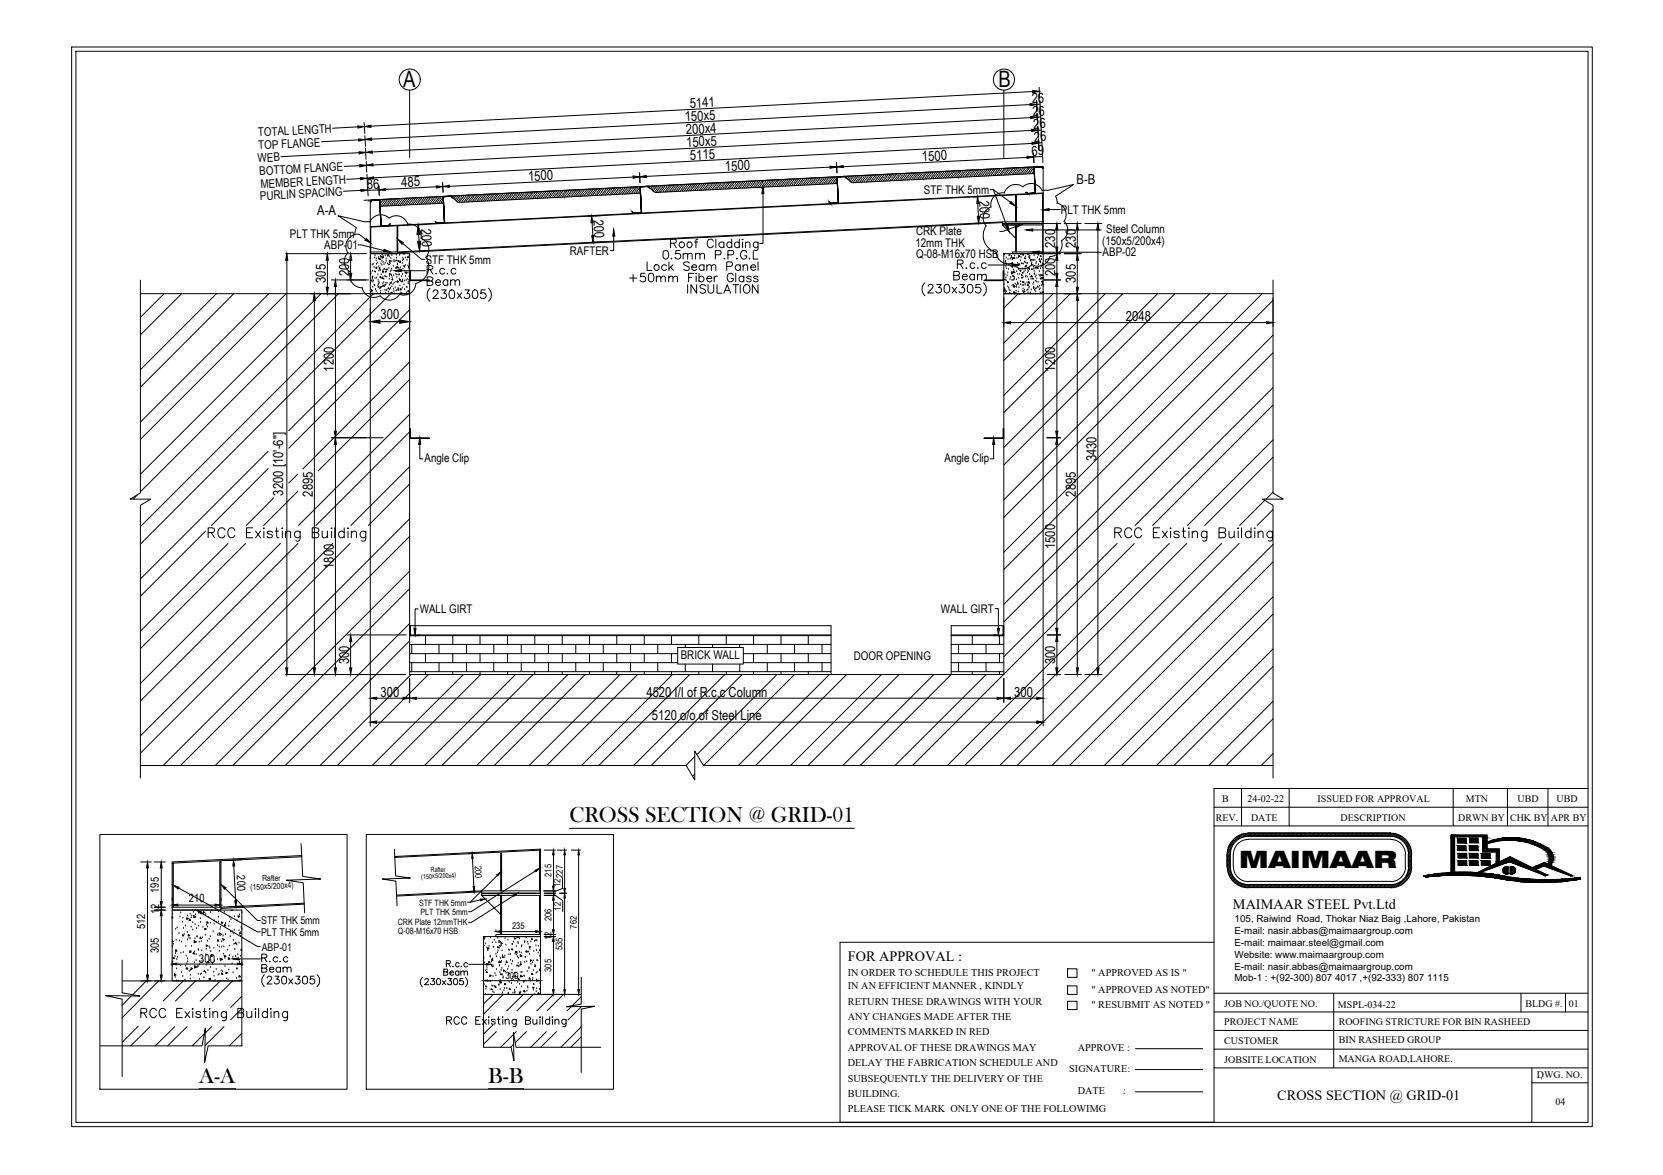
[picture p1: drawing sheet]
<svg xmlns="http://www.w3.org/2000/svg" width="297mm" height="210mm" viewBox="0 0 297 210" stroke-linecap="round" stroke-linejoin="round" font-family="sans-serif">
<defs><g id="words">
<text font-size="4.3" x="221.3" y="155.1">MAIMAAR</text>
<g font-size="4">
<text x="72" y="15.5">A</text>
<text x="178.4" y="15.5">B</text>
<text x="101.7" y="146.9">CROSS SECTION @ GRID-01</text>
<text x="35.6" y="193.5">A-A</text>
<text x="87.2" y="193.5">B-B</text>
</g>
<g font-size="2.5">
<text x="122.4" y="21.6" transform="rotate(-3 122.4 21.6)">150x5</text>
<text x="122.6" y="24" transform="rotate(-3 122.6 24)">200x4</text>
<text x="123.2" y="19.3" transform="rotate(-3 123.2 19.3)">5141</text>
<text x="184.3" y="18.4" transform="rotate(-3 184.3 18.4)">26</text>
<text x="184.5" y="20.7" transform="rotate(-3 184.5 20.7)">26</text>
<text x="184.6" y="23" transform="rotate(-3 184.6 23)">26</text>
<text x="122.6" y="26.3" transform="rotate(-3 122.6 26.3)">150x5</text>
<text x="123.3" y="28.5" transform="rotate(-3 123.3 28.5)">5115</text>
<text x="164.7" y="28.8" transform="rotate(-3 164.7 28.8)">1500</text>
<text x="184.3" y="27.8" transform="rotate(-3 184.3 27.8)">69</text>
<text x="184.7" y="25.3" transform="rotate(-3 184.7 25.3)">26</text>
<text x="65.6" y="33.8" transform="rotate(-3 65.6 33.8)">86</text>
<text x="71.7" y="33.4" transform="rotate(-3 71.7 33.4)">485</text>
<text x="94.4" y="32.3" transform="rotate(-3 94.4 32.3)">1500</text>
<text x="129.6" y="30.5" transform="rotate(-3 129.6 30.5)">1500</text>
<text x="174.9" y="35.8" transform="rotate(87 174.9 35.8)">200</text>
<text x="192.3" y="32.9">B-B</text>
<text x="56.7" y="38.5">A-A</text>
<text x="75.2" y="40.8" transform="rotate(87 75.2 40.8)">200</text>
<text x="106" y="39.3" transform="rotate(87 106 39.3)">200</text>
<text x="188.5" y="44.3" transform="rotate(-90 188.5 44.3)">230</text>
<text x="192.2" y="44.3" transform="rotate(-90 192.2 44.3)">230</text>
<text x="58.2" y="50.6" transform="rotate(-90 58.2 50.6)">305</text>
<text x="62.4" y="49.3" transform="rotate(-90 62.4 49.3)">200</text>
<text x="188.5" y="49.3" transform="rotate(-90 188.5 49.3)">200</text>
<text x="192.2" y="50.6" transform="rotate(-90 192.2 50.6)">305</text>
<text x="68" y="57">300</text>
<text x="201.1" y="57.4">2048</text>
<text x="59.6" y="66.4" transform="rotate(-90 59.6 66.4)">1200</text>
<text x="188.5" y="66.4" transform="rotate(-90 188.5 66.4)">1200</text>
<text x="195.8" y="82.4" transform="rotate(-90 195.8 82.4)">3430</text>
<text x="50.6" y="88.5" transform="rotate(-90 50.6 88.5)">3200 [10'-6&quot;]</text>
<text x="55.9" y="88.7" transform="rotate(-90 55.9 88.7)">2895</text>
<text x="192.2" y="88.7" transform="rotate(-90 192.2 88.7)">2895</text>
<text x="59.6" y="101.7" transform="rotate(-90 59.6 101.7)">1800</text>
<text x="188.5" y="98.1" transform="rotate(-90 188.5 98.1)">1500</text>
<text x="62.4" y="118.6" transform="rotate(-90 62.4 118.6)">300</text>
<text x="188.5" y="118.6" transform="rotate(-90 188.5 118.6)">300</text>
<text x="68" y="124.5">300</text>
<text x="115.5" y="124.5">4520 I/I of R.c.c Column</text>
<text x="181.2" y="124.5">300</text>
<text x="116.4" y="128.7">5120 o/o of Steel Line</text>
<text x="220.2" y="162.4">MAIMAAR STEEL Pvt.Ltd</text>
<text x="151.4" y="171.7">FOR APPROVAL :</text>
<text x="228.1" y="196.4">CROSS SECTION @ GRID-01</text>
</g>
<g font-size="2.1">
<text x="46.1" y="29" transform="rotate(-3 46.1 29)">WEB</text>
<text x="46.1" y="24.4" transform="rotate(-3 46.1 24.4)">TOTAL LENGTH</text>
<text x="46.2" y="26.7" transform="rotate(-3 46.2 26.7)">TOP FLANGE</text>
<text x="46.4" y="31.3" transform="rotate(-3 46.4 31.3)">BOTTOM FLANGE</text>
<text x="46.5" y="35.7" transform="rotate(-3 46.5 35.7)">PURLIN SPACING</text>
<text x="46.6" y="33.6" transform="rotate(-3 46.6 33.6)">MEMBER LENGTH</text>
<text x="165" y="34.6">STF THK 5mm</text>
<text x="189.5" y="38.2">PLT THK 5mm</text>
<text x="197.6" y="41.7">Steel Column</text>
<text x="51.8" y="42.6">PLT THK 5mm</text>
<text x="57.9" y="44.5">ABP-01</text>
<text x="76" y="47.1">STF THK 5mm</text>
<text x="101.8" y="45.5">RAFTER</text>
<text x="163.5" y="44.1">12mm THK</text>
<text x="163.6" y="42.1">CRK Plate</text>
<text x="163.6" y="46.2">Q-08-M16x70 HSB</text>
<text x="196.9" y="43.7">(150x5/200x4)</text>
<text x="196.9" y="45.8">ABP-02</text>
<text x="75.8" y="82.5">Angle Clip</text>
<text x="168.7" y="82.5">Angle Clip</text>
<text x="75" y="109.5">WALL GIRT</text>
<text x="168.1" y="109.5">WALL GIRT</text>
<text x="121.6" y="117.7">BRICK WALL</text>
<text x="152.5" y="117.8">DOOR OPENING</text>
<text x="35.5" y="172">300</text>
</g>
<g font-size="2">
<text x="28.4" y="159.5" transform="rotate(-90 28.4 159.5)">195</text>
<text x="33.8" y="161.2">210</text>
<text x="42.3" y="156.4" transform="rotate(87 42.3 156.4)">200</text>
<text x="25.9" y="166" transform="rotate(-90 25.9 166)">512</text>
<text x="28.4" y="163.3" transform="rotate(-90 28.4 163.3)">12</text>
<text x="28.4" y="170.3" transform="rotate(-90 28.4 170.3)">305</text>
</g>
<g font-size="1.9">
<text x="46.6" y="167.1">PLT THK 5mm</text>
<text x="46.7" y="165.1">STF THK 5mm</text>
<text x="46.8" y="169.8">ABP-01</text>
</g>
<g font-size="1.8">
<text x="218.3" y="143.3">B</text>
<text x="222.8" y="143.3">24-02-22</text>
<text x="235.3" y="143.3">ISSUED FOR APPROVAL</text>
<text x="261.8" y="143.3">MTN</text>
<text x="271.1" y="143.3">UBD</text>
<text x="278" y="143.3">UBD</text>
<text x="217.1" y="146.7">REV.</text>
<text x="223.4" y="146.7">DATE</text>
<text x="239.5" y="146.7">DESCRIPTION</text>
<text x="260.4" y="146.7">DRWN BY</text>
<text x="269.7" y="146.7">CHK BY</text>
<text x="277" y="146.7">APR BY</text>
<text x="220.5" y="166.9">E-mail: nasir.abbas@maimaargroup.com</text>
<text x="220.5" y="164.7">105, Raiwind Road, Thokar Niaz Baig ,Lahore, Pakistan</text>
<text x="220.5" y="169">E-mail: maimaar.steel@gmail.com</text>
<text x="220.5" y="171.1">Website: www.maimaargroup.com</text>
<text x="220.5" y="173.3">E-mail: nasir.abbas@maimaargroup.com</text>
<text x="151.4" y="174.3">IN ORDER TO SCHEDULE THIS PROJECT</text>
<text x="151.4" y="176.8">IN AN EFFICIENT MANNER , KINDLY</text>
<text x="151.4" y="179.5">RETURN THESE DRAWINGS WITH YOUR</text>
<text x="195" y="174.3">&quot; APPROVED AS IS &quot;</text>
<text x="195" y="177.3">&quot; APPROVED AS NOTED&quot;</text>
<text x="218.7" y="179.9">JOB NO./QUOTE NO.</text>
<text x="220.5" y="175.3">Mob-1 : +(92-300) 807 4017 ,+(92-333) 807 1115</text>
<text x="272.5" y="179.9">BLDG #.</text>
<text x="280.2" y="179.9">01</text>
<text x="151.4" y="182.2">ANY CHANGES MADE AFTER THE</text>
<text x="151.4" y="185">COMMENTS MARKED IN RED</text>
<text x="195" y="180.1">&quot; RESUBMIT AS NOTED &quot;</text>
<text x="218.7" y="183.2">PROJECT NAME</text>
<text x="239" y="180.1">MSPL-034-22</text>
<text x="239.1" y="183.1">ROOFING STRICTURE FOR BIN RASHEED</text>
<text x="151.4" y="187.7">APPROVAL OF THESE DRAWINGS MAY</text>
<text x="151.4" y="190.5">DELAY THE FABRICATION SCHEDULE AND</text>
<text x="191" y="191.5">SIGNATURE:</text>
<text x="192.5" y="187.8">APPROVE :</text>
<text x="218.7" y="186.5">CUSTOMER</text>
<text x="218.7" y="189.9">JOBSITE LOCATION</text>
<text x="239.1" y="189.8">MANGA ROAD,LAHORE.</text>
<text x="239.1" y="186.4">BIN RASHEED GROUP</text>
<text x="151.4" y="193.2">SUBSEQUENTLY THE DELIVERY OF THE</text>
<text x="151.4" y="195.9">BUILDING.</text>
<text x="192.5" y="195.5">DATE</text>
<text x="200.6" y="195.5">:</text>
<text x="274.5" y="192.6">DWG. NO.</text>
<text x="277.8" y="197.4">04</text>
<text x="151.4" y="198.7">PLEASE TICK MARK ONLY ONE OF THE FOLLOWIMG</text>
</g>
<g font-size="1.7">
<text x="84.8" y="154.7" transform="rotate(88 84.8 154.7)">200</text>
<text x="98.5" y="156.6" transform="rotate(-90 98.5 156.6)">215</text>
<text x="100.1" y="158.5" transform="rotate(-90 100.1 158.5)">12227</text>
<text x="91.5" y="166">235</text>
<text x="98.5" y="164.6" transform="rotate(-90 98.5 164.6)">206</text>
<text x="98.5" y="167.9" transform="rotate(-90 98.5 167.9)">12</text>
<text x="100.2" y="162.7" transform="rotate(-90 100.2 162.7)">12</text>
<text x="103" y="165.9" transform="rotate(-90 103 165.9)">762</text>
<text x="98.5" y="173.6" transform="rotate(-90 98.5 173.6)">305</text>
<text x="100.5" y="169.7" transform="rotate(-90 100.5 169.7)">535</text>
<text x="90.3" y="175">300</text>
</g>
<g font-size="1.6">
<text x="74.9" y="161.8">STF THK 5mm</text>
<text x="71" y="165.3">CRK Plate 12mmTHK</text>
<text x="71" y="166.8">Q-08-M16x70 HSB</text>
<text x="75.1" y="163.4">PLT THK 5mm</text>
</g>
<g font-size="1.5">
<text x="44.8" y="159" transform="rotate(-3 44.8 159)">(150x5/200x4)</text>
<text x="46.9" y="157.5" transform="rotate(-3 46.9 157.5)">Rafter</text>
</g>
<g font-size="1.2">
<text x="76.9" y="155.8" transform="rotate(-3 76.9 155.8)">Rafter</text>
<text x="75.2" y="157" transform="rotate(-3 75.2 157)">(150x5/200x4)</text>
</g>
</g></defs>
<!-- layer: HATCH -->
<g fill="none" stroke="#000" stroke-width=".18">
<path d="M66.6 35.7v.1M67 35.7h-.1M67.4 35.7h-.1M67.7 35.7h.1M67.8 35.7l11.3-.6 .1 1.2-11.3 .5M67.9 35.9l-.1 .1M68.1 35.7l-.1 .1M68.1 36.6l-.1 .2M68.4 36.3l-.2 .2M68.5 35.7l-.7 .8M68.7 35.9l-.2 .3M68.8 36.6l-.1 .2"/>
<path d="M68.9 35.6l-.1 .2M69.1 36.3l-.2 .2M69.3 35.6l-1 1.2M69.4 35.9l-.2 .3M69.6 36.6l-.1 .2M69.7 35.6l-.2 .2M69.9 36.3l-.2 .2M70 35.6l-.9 1.2M70.1 36l-.2 .2M70.3 36.6l-.1 .1M70.4 35.6l-.2 .2M70.6 36.3l-.2 .2"/>
<path d="M70.8 35.5l-.9 1.3M70.9 36l-.2 .2M71 36.6v.1M71.1 35.6l-.1 .2M71.3 36.3l-.2 .2M71.6 35.5l-1 1.2M71.6 36l-.2 .2M71.9 35.6l-.2 .2M71.9 35.5h.1M72.1 36.3l-.2 .2M72.3 36l-.1 .2M72.4 35.4l-1 1.3"/>
<path d="M72.6 35.6l-.2 .2M72.7 35.4v.1M72.8 36.3l-.2 .2M73.1 36l-.2 .2M73.1 35.4l-.9 1.2M73.3 35.6l-.1 .2M73.5 35.4l-.1 .1M73.5 36.3l-.2 .2M73.8 36l-.2 .2M73.9 35.4l-.9 1.2M74.1 35.6l-.2 .3M74.3 35.4l-.2 .1"/>
<path d="M74.3 36.3l-.2 .2M74.5 36l-.1 .2M74.6 35.3l-.9 1.2M74.8 35.6l-.2 .3M75 36.3l-.1 .2M75 35.3l-.1 .2M75.3 36l-.2 .2M75.4 35.3l-.9 1.2M75.5 35.6l-.1 .3M75.7 36.3l-.1 .2M75.8 35.3l-.2 .2M76 36l-.2 .2"/>
<path d="M76.2 35.3l-1 1.2M76.3 35.6l-.2 .3M76.5 36.3l-.1 .1M76.5 35.3l-.2 .2M76.7 36l-.1 .2M76.9 35.2l-.9 1.3M77 35.7l-.2 .2M77.2 36.3v.1M77.3 35.3l-.2 .2M77.5 36l-.2 .3M77.7 35.2l-.9 1.2M77.7 35.7l-.1 .2"/>
<path d="M78 35.3l-.2 .2M78.1 35.2h.1M78.2 36l-.2 .3M78.5 35.7l-.2 .2M78.5 35.2l-.9 1.2M78.7 35.3l-.2 .2M78.9 35.1l-.1 .1M78.9 36l-.1 .3M79.1 35.2l-.8 1.1M79.2 36.1l-.1 .2M79.2 35.7l-.2 .2M80.6 35l33.7-1.6 .1 1.1-32.6 1.7z"/>
<path d="M80.7 35l-.1 .1M81 35l-.2 .3M81.4 35l-.4 .5M81.5 35.4l-.2 .2M81.8 35.1l-.2 .2M82 35.7l-.2 .3M82.2 34.9l-.7 1M82.2 35.4l-.1 .3M82.4 36.1h.1M82.5 35.1l-.2 .2M82.7 35.7l-.2 .3M82.9 34.9l-.9 1.2"/>
<path d="M82.9 35.4l-.1 .3M83.2 35.1l-.2 .2M83.3 34.9h.1M83.4 35.8l-.2 .2M83.7 35.4l-.2 .3M83.7 34.9l-.9 1.2M84 35.1l-.2 .2M84.1 34.9h-.1M84.2 35.8l-.2 .2M84.4 35.4l-.1 .3M84.5 34.9l-.9 1.2M84.7 35.1l-.2 .2"/>
<path d="M84.9 34.8l-.1 .1M84.9 35.8l-.2 .2M85.1 35.4l-.1 .3M85.3 34.8l-1 1.2M85.4 35.1l-.2 .2M85.6 35.8l-.1 .2M85.7 34.8l-.2 .2M85.9 35.4l-.2 .3M86 34.8l-.9 1.2M86.2 35.1l-.2 .2M86.4 35.8l-.2 .1M86.4 34.7l-.2 .3"/>
<path d="M86.6 35.4l-.1 .3M86.8 34.7l-.9 1.3M86.9 35.1l-.2 .2M87.1 35.8l-.1 .1M87.2 34.7l-.2 .3M87.3 35.4l-.1 .3M87.6 34.7l-1 1.2M87.6 35.1l-.2 .2M87.8 35.8v.1M87.9 34.7l-.2 .3M88.1 35.4l-.2 .3M88.3 34.6l-.9 1.3"/>
<path d="M88.4 35.1l-.2 .2M88.5 35.8h.1M88.6 34.8l-.2 .2M88.7 34.6h.1M88.8 35.4l-.1 .3M89.1 34.6l-.9 1.2M89.1 35.1l-.2 .3M89.4 34.8l-.2 .2M89.5 34.6h.1M89.5 35.4l-.1 .3M89.8 35.1l-.2 .3M89.9 34.6l-.9 1.2"/>
<path d="M90.1 34.8l-.2 .2M90.3 34.6h-.1M90.3 35.5l-.2 .2M90.6 35.1l-.2 .3M90.6 34.6l-.9 1.1M90.8 34.8l-.2 .2M91 34.5l-.1 .1M91 35.5l-.1 .2M91.3 35.1l-.2 .3M91.4 34.5l-.9 1.2M91.6 34.8l-.2 .2M91.8 35.5l-.2 .2"/>
<path d="M91.8 34.5l-.1 .1M92 35.2l-.2 .2M92.2 34.5l-1 1.2M92.3 34.8l-.2 .2M92.5 35.5l-.1 .1M92.6 34.4l-.2 .3M92.8 35.2l-.2 .2M92.9 34.4l-.9 1.3M93 34.8l-.1 .2M93.2 35.5l-.1 .1M93.3 34.4l-.2 .3M93.5 35.2l-.2 .2"/>
<path d="M93.7 34.4l-.9 1.2M93.8 34.8l-.2 .2M94 35.5h-.1M94 34.4l-.1 .3M94.2 35.2l-.2 .2M94.5 34.3l-1 1.3M94.5 34.8l-.2 .2M94.7 35.5h.1M94.8 34.4l-.2 .3M94.8 34.3h.1M95 35.2l-.2 .2M95.2 34.3l-.9 1.2"/>
<path d="M95.2 34.8l-.1 .2M95.5 34.5l-.2 .2M95.6 34.3h.1M95.7 35.2l-.2 .2M96 34.8l-.2 .2M96 34.3l-.9 1.2M96.2 34.5l-.1 .2M96.4 34.3h-.1M96.4 35.2l-.2 .2M96.7 34.8l-.2 .3M96.8 34.2l-.9 1.2M97 34.5l-.2 .2"/>
<path d="M97.2 34.2l-.2 .1M97.2 35.2l-.2 .2M97.4 34.8l-.1 .3M97.6 34.2l-1 1.2M97.7 34.5l-.2 .2M97.9 35.2l-.1 .2M97.9 34.2l-.1 .1M98.2 34.8l-.2 .3M98.3 34.1l-.9 1.3M98.4 34.5l-.1 .2M98.7 35.2l-.2 .1M98.7 34.1l-.2 .2"/>
<path d="M98.9 34.9l-.2 .2M99.1 34.1l-1 1.2M99.2 34.5l-.2 .2M99.4 35.2l-.1 .1M99.4 34.1l-.2 .2M99.6 34.9l-.1 .2M99.8 34.1l-.9 1.2M99.9 34.5l-.2 .2M100.1 35.2h-.1M100.2 34.1l-.2 .3M100.4 34.9l-.2 .2M100.6 34.1l-.9 1.2"/>
<path d="M100.6 34.5l-.1 .2M100.9 35.2h.1M100.9 34.1l-.2 .3M101 34h.1M101.1 34.9l-.2 .2M101.4 34l-1 1.2M101.4 34.5l-.2 .2M101.6 34.1l-.2 .3M101.8 34l-.1 .1M101.8 34.9l-.1 .2M102.1 34.5l-.2 .2M102.2 34l-1 1.2"/>
<path d="M102.4 34.2l-.2 .2M102.5 33.9v.2M102.6 34.9l-.2 .2M102.8 34.5l-.1 .2M102.9 33.9l-.9 1.3M103.1 34.2l-.2 .2M103.3 33.9l-.1 .2M103.3 34.9l-.2 .2M103.6 34.5l-.2 .3M103.7 33.9l-.9 1.2M103.8 34.2l-.2 .2M104 34.9l-.1 .2"/>
<path d="M104.1 33.9l-.2 .2M104.3 34.5l-.2 .3M104.5 33.8l-1 1.3M104.6 34.2l-.2 .2M104.8 34.9l-.1 .1M104.8 33.8l-.1 .3M105 34.5l-.1 .3M105.2 33.8l-.9 1.2M105.3 34.2l-.2 .2M105.5 34.9l-.1 .1M105.6 33.8l-.2 .3M105.8 34.5l-.2 .3"/>
<path d="M106 33.8l-1 1.2M106 34.2l-.2 .2M106.2 34.9h.1M106.3 33.8l-.2 .3M106.5 34.6l-.2 .2M106.7 33.7l-.9 1.2M106.8 34.2l-.2 .2M107 33.8l-.1 .3M107.1 33.7h.1M107.2 34.6l-.1 .2M107.5 33.7l-.9 1.2M107.5 34.2l-.2 .2"/>
<path d="M107.8 33.8l-.2 .3M107.9 33.7h.1M108 34.6l-.2 .2M108.2 34.2l-.2 .2M108.3 33.7l-.9 1.2M108.5 33.8l-.2 .3M108.7 33.6l-.1 .2M108.7 34.6l-.2 .2M109 34.2l-.2 .2M109.1 33.6l-1 1.3M109.2 33.8l-.1 .3M109.4 33.6l-.1 .2"/>
<path d="M109.4 34.6l-.1 .2M109.7 34.2l-.2 .2M109.8 33.6l-.9 1.2M110 33.9l-.2 .2M110.2 34.6l-.2 .1M110.2 33.5l-.1 .3M110.4 34.2l-.1 .3M110.6 33.5l-.9 1.3M110.7 33.9l-.2 .2M110.9 34.6l-.1 .1M111 33.5l-.2 .3M111.2 34.2l-.2 .3"/>
<path d="M111.4 33.5l-1 1.2M111.4 33.9l-.1 .2M111.6 34.6v.1M111.7 33.5l-.2 .3M111.9 34.2l-.2 .3M112.1 33.5l-.9 1.2M112.2 33.9l-.2 .2M112.4 34.6h-.1M112.5 33.5l-.2 .3M112.6 34.2l-.1 .3M112.9 33.4l-1 1.2M112.9 33.9l-.2 .2"/>
<path d="M113.2 33.5l-.2 .3M113.3 33.4h.1M113.4 34.3l-.2 .2M113.6 33.9l-.1 .2M113.7 33.4l-1 1.2M113.9 33.5l-.2 .3M114.1 33.4h-.1M114.1 34.3l-.2 .2M114.3 33.5l-.8 1.1M114.4 34.4l-.1 .1M114.4 33.9l-.2 .2M115.7 33.3l33.8-1.7v1.2l-32.5 1.6z"/>
<path d="M115.8 33.3h.1M116.2 33.3l-.2 .2M116.6 33.2l-.4 .5M116.7 33.6l-.2 .3M116.9 33.3l-.1 .2M117.2 34l-.3 .2M117.4 33.2l-.8 .9M117.4 33.6l-.2 .3M117.6 34.3h.1M117.7 33.3l-.2 .2M117.9 34l-.2 .2M118.1 33.2l-.9 1.2"/>
<path d="M118.1 33.7l-.1 .2M118.4 33.3l-.2 .2M118.5 33.2h.1M118.6 34l-.2 .3M118.9 33.1l-.9 1.2M118.9 33.7l-.2 .2M119.1 33.3l-.1 .2M119.3 33.1l-.1 .1M119.4 34l-.3 .3M119.6 33.7l-.2 .2M119.7 33.1l-.9 1.2M119.9 33.3l-.2 .2"/>
<path d="M120.1 33.1l-.2 .1M120.1 34l-.2 .3M120.3 33.7l-.1 .2M120.5 33l-1 1.3M120.6 33.3l-.2 .2M120.8 34l-.1 .2M120.8 33l-.1 .2M121.1 33.7l-.2 .2M121.2 33l-.9 1.2M121.3 33.3l-.1 .2M121.6 34.1l-.2 .1M121.6 33l-.2 .2"/>
<path d="M121.8 33.7l-.2 .2M122 32.9l-1 1.3M122.1 33.3l-.2 .3M122.3 34.1h-.1M122.3 33l-.2 .2M122.5 33.7l-.1 .2M122.7 32.9l-.9 1.2M122.8 33.3l-.2 .3M123 34.1h.1M123.1 33l-.2 .2M123.3 33.7l-.2 .2M123.5 32.9l-.9 1.2"/>
<path d="M123.5 33.3l-.1 .3M123.7 34.1h.1M123.8 33l-.2 .2M123.9 32.9h.1M124 33.7l-.2 .2M124.3 32.9l-1 1.2M124.3 33.3l-.2 .3M124.5 33l-.2 .2M124.6 32.8v.1M124.7 33.7l-.1 .2M125 33.4l-.2 .2M125 32.8l-.9 1.3"/>
<path d="M125.3 33l-.2 .2M125.4 32.8v.1M125.5 33.7l-.2 .2M125.7 33.4l-.1 .2M125.8 32.8l-.9 1.2M126 33l-.2 .2M126.2 32.7l-.1 .2M126.2 33.7l-.2 .2M126.5 33.4l-.2 .2M126.6 32.7l-.9 1.3M126.7 33l-.2 .2M126.9 33.7l-.1 .2"/>
<path d="M127 32.7l-.2 .2M127.2 33.4l-.2 .2M127.4 32.7l-1 1.2M127.5 33l-.2 .2M127.7 33.7l-.1 .2M127.7 32.7l-.1 .2M127.9 33.4l-.1 .2M128.1 32.7l-.9 1.2M128.2 33l-.2 .2M128.4 33.8h-.1M128.5 32.7l-.2 .2M128.7 33.4l-.2 .2"/>
<path d="M128.9 32.6l-1 1.2M128.9 33l-.2 .2M129.1 33.8h.1M129.2 32.7l-.2 .2M129.4 33.4l-.2 .2M129.6 32.6l-.9 1.2M129.7 33l-.2 .3M129.9 33.8h.1M129.9 32.7l-.1 .2M130 32.6h.1M130.1 33.4l-.1 .2M130.4 32.6l-.9 1.2"/>
<path d="M130.4 33l-.2 .3M130.7 32.7l-.2 .2M130.8 32.5v.1M130.9 33.4l-.2 .2M131.1 33l-.1 .3M131.2 32.5l-1 1.2M131.4 32.7l-.2 .2M131.6 32.5l-.1 .1M131.6 33.4l-.2 .2M131.9 33.1l-.2 .2M132 32.5l-1 1.2M132.1 32.7l-.1 .2"/>
<path d="M132.3 32.4l-.1 .2M132.3 33.4l-.1 .2M132.6 33.1l-.2 .2M132.7 32.4l-.9 1.3M132.9 32.7l-.2 .2M133.1 33.4l-.2 .2M133.1 32.4l-.1 .2M133.3 33.1l-.1 .2M133.5 32.4l-.9 1.2M133.6 32.7l-.2 .2M133.8 33.4l-.1 .1M133.9 32.4l-.2 .2"/>
<path d="M134.1 33.1l-.2 .2M134.3 32.4l-1 1.2M134.3 32.7l-.1 .2M134.5 33.4v.1M134.6 32.4l-.2 .2M134.8 33.1l-.2 .2M135 32.3l-.9 1.2M135.1 32.7l-.2 .2M135.3 33.4l-.1 .1M135.4 32.4l-.2 .2M135.5 33.1l-.1 .2M135.8 32.3l-1 1.2"/>
<path d="M135.8 32.7l-.1 .2M136 33.5h.1M136.1 32.4l-.2 .2M136.2 32.3h.1M136.3 33.1l-.2 .2M136.5 32.2l-.9 1.3M136.5 32.7l-.1 .3M136.8 32.4l-.2 .2M136.9 32.2v.1M137 33.1l-.2 .2M137.3 32.7l-.2 .3M137.3 32.2l-.9 1.2"/>
<path d="M137.6 32.4l-.2 .2M137.7 32.2l-.1 .1M137.7 33.1l-.1 .2M138 32.7l-.1 .3M138.1 32.1l-.9 1.3M138.3 32.4l-.2 .3M138.5 32.1l-.1 .2M138.5 33.1l-.2 .2M138.7 32.8l-.1 .2M138.9 32.1l-1 1.2M139 32.4l-.2 .3M139.2 33.1l-.1 .2"/>
<path d="M139.2 32.1l-.1 .2M139.5 32.8l-.2 .2M139.6 32.1l-.9 1.2M139.8 32.4l-.2 .3M139.9 33.1l-.1 .1M140 32.1l-.2 .2M140.2 32.8l-.1 .2M140.4 32.1l-.9 1.2M140.5 32.4l-.2 .3M140.7 33.1l-.1 .1M140.7 32.1l-.1 .2M140.9 32.8l-.1 .2"/>
<path d="M141.2 32l-1 1.2M141.2 32.4l-.2 .3M141.4 33.1v.1M141.5 32.1l-.2 .2M141.7 32.8l-.2 .2M141.9 32l-.9 1.2M142 32.4l-.2 .3M142.2 32.1l-.2 .2M142.3 31.9v.1M142.4 32.8l-.1 .2M142.7 31.9l-1 1.3M142.7 32.4l-.2 .3"/>
<path d="M142.9 32.1l-.1 .2M143.1 31.9l-.1 .1M143.1 32.8l-.1 .2M143.4 32.4l-.2 .3M143.5 31.9l-.9 1.2M143.7 32.1l-.2 .2M143.9 31.9l-.1 .1M143.9 32.8l-.2 .2M144.2 32.4l-.2 .3M144.2 31.8l-.9 1.3M144.4 32.1l-.2 .2M144.6 31.8l-.1 .2"/>
<path d="M144.6 32.8l-.1 .2M144.9 32.4l-.2 .3M145 31.8l-.9 1.2M145.1 32.1l-.1 .3M145.3 32.8l-.1 .2M145.4 31.8l-.2 .2M145.6 32.4l-.2 .3M145.8 31.8l-1 1.2M145.9 32.1l-.2 .3M146.1 32.8l-.1 .1M146.1 31.8l-.1 .2M146.4 32.5l-.3 .2"/>
<path d="M146.5 31.7l-.9 1.2M146.6 32.1l-.2 .3M146.8 32.8l-.1 .1M146.9 31.8l-.2 .2M147.1 32.5l-.2 .2M147.3 31.7l-.9 1.2M147.3 32.1l-.1 .3M147.5 32.8v.1M147.6 31.8l-.2 .2M147.8 32.5l-.2 .2M148.1 31.7l-1 1.2M148.1 32.1l-.2 .3"/>
<path d="M148.4 31.8l-.2 .2M148.4 31.6v.1M148.6 32.5l-.2 .2M148.8 31.6l-.9 1.3M148.8 32.1l-.2 .3M149.1 31.8l-.2 .2M149.2 31.6v.1M149.3 32.5l-.2 .2M149.5 31.7l-.8 1.1M149.5 32.6v.2M149.5 32.2l-.1 .2M150.9 31.5l33.8-1.7v1.2l-32.6 1.7z"/>
<path d="M151 31.5v.1M151.4 31.5l-.2 .3M151.8 31.5l-.4 .5M151.8 31.9l-.1 .2M152.1 31.5l-.2 .3M152.3 32.2l-.2 .3M152.5 31.4l-.7 1M152.6 31.9l-.2 .2M152.8 32.6h.1M152.8 31.6l-.1 .2M153 32.2l-.1 .3M153.3 31.4l-.9 1.2"/>
<path d="M153.3 31.9l-.2 .2M153.6 31.6l-.2 .2M153.7 31.4h.1M153.8 32.2l-.2 .3M154 31.9l-.1 .2M154.1 31.4l-1 1.2M154.3 31.6l-.2 .2M154.4 31.3v.1M154.5 32.3l-.2 .2M154.8 31.9l-.2 .2M154.8 31.3l-.9 1.3M155 31.6l-.1 .2"/>
<path d="M155.3 31.3l-.2 .1M155.3 32.3l-.2 .2M155.5 31.9l-.2 .2M155.6 31.3l-.9 1.2M155.8 31.6l-.2 .2M156 32.3l-.2 .1M156 31.3l-.1 .1M156.2 31.9l-.1 .2M156.4 31.3l-.9 1.2M156.5 31.6l-.1 .2M156.7 32.3l-.1 .1M156.8 31.2l-.2 .3"/>
<path d="M157 31.9l-.2 .2M157.2 31.2l-1 1.2M157.2 31.6l-.1 .2M157.5 32.3l-.1 .1M157.5 31.2l-.2 .3M157.7 31.9l-.2 .2M157.9 31.2l-.9 1.2M158 31.6l-.2 .2M158.2 32.3l-.1 .1M158.3 31.2l-.2 .3M158.4 31.9l-.1 .3M158.7 31.1l-1 1.3"/>
<path d="M158.7 31.6l-.1 .2M158.9 32.3h.1M159 31.2l-.2 .3M159.1 31.1h.1M159.2 31.9l-.2 .3M159.4 31.1l-.9 1.2M159.4 31.6l-.1 .2M159.7 31.3l-.2 .2M159.8 31.1h.1M159.9 31.9l-.2 .3M160.2 31.6l-.2 .2M160.2 31l-.9 1.3"/>
<path d="M160.5 31.3l-.2 .2M160.6 31l-.1 .1M160.6 31.9l-.1 .3M160.9 31.6l-.1 .2M161 31l-1 1.2M161.2 31.3l-.2 .2M161.4 31l-.1 .1M161.4 32l-.2 .2M161.6 31.6l-.1 .2M161.8 31l-1 1.2M161.9 31.3l-.2 .2M162.1 32l-.1 .1"/>
<path d="M162.2 31l-.2 .1M162.4 31.6l-.2 .2M162.5 31l-.9 1.1M162.7 31.3l-.2 .2M162.8 32l-.1 .1M162.9 30.9l-.2 .2M163.1 31.6l-.1 .2M163.3 30.9l-.9 1.2M163.4 31.3l-.2 .2M163.6 32l-.1 .1M163.6 30.9l-.1 .3M163.8 31.6l-.1 .2"/>
<path d="M164.1 30.9l-1 1.2M164.1 31.3l-.2 .2M164.3 32h.1M164.4 30.9l-.2 .3M164.6 31.6l-.2 .2M164.8 30.8l-.9 1.3M164.9 31.3l-.3 .2M165 32h.1M165.1 30.9l-.2 .3M165.2 30.8h.1M165.3 31.6l-.1 .2M165.6 30.8l-1 1.2"/>
<path d="M165.6 31.3l-.2 .2M165.8 30.9l-.1 .3M166 30.7l-.1 .1M166 31.6l-.1 .3M166.3 31.3l-.2 .2M166.3 30.7l-.9 1.3M166.6 31l-.2 .2M166.7 30.7v.1M166.8 31.6l-.2 .3M167.1 31.3l-.3 .2M167.1 30.7l-.9 1.2M167.3 31l-.2 .2"/>
<path d="M167.5 30.7l-.1 .1M167.5 31.6l-.1 .3M167.8 31.3l-.2 .3M167.9 30.7l-.9 1.2M168 31l-.1 .2M168.2 31.7l-.1 .1M168.3 30.7l-.2 .1M168.5 31.3l-.2 .3M168.7 30.6l-1 1.2M168.8 31l-.2 .2M169 31.7l-.1 .1M169.1 30.6l-.2 .2"/>
<path d="M169.3 31.3l-.2 .3M169.4 30.6l-.9 1.2M169.5 31l-.2 .2M169.7 31.7l-.1 .1M169.8 30.6l-.2 .2M170 31.3l-.2 .3M170.2 30.6l-.9 1.2M170.2 31l-.1 .2M170.4 31.7h.1M170.5 30.6l-.2 .2M170.7 31.3l-.2 .3M171 30.5l-1 1.2"/>
<path d="M171 31l-.2 .2M171.2 31.7h.1M171.3 30.6l-.2 .3M171.3 30.5h.1M171.5 31.3l-.2 .3M171.7 30.5l-.9 1.2M171.7 31l-.2 .2M172 30.6l-.2 .3M172.1 30.5h.1M172.2 31.3l-.2 .3M172.4 31l-.1 .2M172.5 30.5l-1 1.2"/>
<path d="M172.7 30.6l-.2 .3M172.9 30.4l-.1 .1M172.9 31.3l-.2 .3M173.2 31l-.2 .2M173.3 30.4l-.9 1.2M173.5 30.7l-.2 .2M173.7 30.4l-.2 .1M173.7 31.3l-.2 .3M173.9 31l-.1 .2M174 30.4l-.9 1.2M174.2 30.7l-.2 .2M174.4 31.3l-.1 .2"/>
<path d="M174.4 30.4l-.1 .1M174.6 31l-.1 .3M174.8 30.3l-.9 1.3M174.9 30.7l-.2 .2M175.1 31.3l-.1 .2M175.2 30.3l-.2 .2M175.4 31l-.2 .3M175.6 30.3l-1 1.2M175.7 30.7l-.2 .2M175.9 31.4l-.1 .1M175.9 30.3l-.2 .2M176.1 31l-.1 .3"/>
<path d="M176.3 30.2l-.9 1.3M176.4 30.7l-.2 .2M176.6 31.4h-.1M176.7 30.3l-.2 .2M176.8 31l-.1 .3M177.1 30.2l-.9 1.2M177.1 30.7l-.2 .2M177.4 30.3l-.2 .2M177.5 30.2h.1M177.6 31l-.2 .3M177.9 30.2l-1 1.2M177.9 30.7l-.2 .2"/>
<path d="M178.1 30.3l-.2 .3M178.2 30.2h.1M178.3 31l-.1 .3M178.6 30.7l-.2 .2M178.6 30.2l-.9 1.1M178.9 30.3l-.2 .3M179 30.1v.1M179 31l-.1 .3M179.3 30.7l-.2 .2M179.4 30.1l-.9 1.2M179.6 30.3l-.2 .3M179.8 30.1l-.1 .1"/>
<path d="M179.8 31l-.2 .3M180.1 30.7l-.2 .2M180.2 30.1l-.9 1.2M180.3 30.4l-.2 .2M180.5 31l-.1 .2M180.6 30l-.2 .2M180.8 30.7l-.2 .2M180.9 30l-.9 1.3M181.1 30.4l-.2 .2M181.2 31v.2M181.3 30l-.1 .2M181.5 30.7l-.2 .3"/>
<path d="M181.7 30l-.9 1.2M181.8 30.4l-.2 .2M182 31l-.1 .1M182 30l-.1 .2M182.3 30.7l-.2 .3M182.5 29.9l-1 1.3M182.5 30.4l-.2 .2M182.7 31.1h.1M182.8 30l-.2 .2M183 30.7l-.2 .3M183.2 29.9l-.9 1.2M183.3 30.4l-.2 .2"/>
<path d="M183.5 30l-.1 .2M183.6 29.9h.1M183.7 30.7l-.2 .3M184 29.9l-.9 1.2M184 30.4l-.2 .2M184.2 30l-.1 .2M184.4 29.9h-.1M184.5 30.7l-.2 .3M184.7 29.9l-.9 1.1M184.7 30.9l-.1 .1M184.7 30.4l-.2 .2M25.1 50.1v38l-1.8 1.1h3.6l-1.8 1.1v48.7"/>
<path d="M25.1 52.5h48.1M29.3 52.5l-4.2 4.2M32.4 52.5l-7.3 7.3M38.7 52.5l-13.6 13.6M41.8 52.5l-16.7 16.7M48 52.5l-22.9 22.9M51.1 52.5l-26 26M57.3 52.5l-32.2 32.2M60.5 52.5l-35.4 35.4M66.1 46h.1M66.1 48.9h.1M66.1 45.3h7.1v7.2h-7.1z"/>
<path d="M66.1 48.4v.1M66.1 46v.1M66.2 45.6h.1M66.2 50.5h.1M66.2 50.1l.2 .1h-.2zM66.3 48.7h.1M66.4 51.7h.1M66.4 51.8l.1 .1h-.1zM66.4 51.8h.1M66.4 52h.1M66.4 49.9h.1M66.5 47.2h.1"/>
<path d="M66.5 49.6h.1M66.5 49.4h.1M66.5 48.3h.1M66.5 49.3l.1 .2h-.1zM66.6 52.4h.1M66.6 51.2h.1M66.6 50.2h.1M66.6 47h.1M66.7 50h.1M66.7 52.5l-41.6 41.6M66.7 52.4h.1M66.8 50.8h.1"/>
<path d="M66.8 47.6h.1M66.9 48.4h.1M66.9 45.9h.1M66.9 50.9h.1M67 49.6h.1M67 45.5h.1M67.1 48.4h.1M67.1 51.5h.1M67.2 51.9h.1M67.2 46h.1M67.2 46.5h.1M67.2 47.8l.1 .1h-.1z"/>
<path d="M67.2 47h.1M67.2 49.5h.1M67.3 47.7h.1M67.4 52.3h.1M67.5 46.8h.1M67.5 48.9h.1M67.5 50.9h.1M67.5 49.9h.1M67.6 50.6h.1M67.6 46.1l.1 .1h-.1zM67.6 51.2l.1 .1h-.2zM67.7 45.8h.1"/>
<path d="M67.7 48.2h.1M67.7 47.5h.1M67.7 50.2h.1M67.7 50.4h.1M67.7 47.8l.2 .1h-.2zM67.8 48.1h.1M67.8 51.4h.1M67.9 49.5h.1l-.1 .1zM67.9 46.2l.1 .2h-.2zM67.9 48.1h.1M68 45.6h.1M68 51.3h.1"/>
<path d="M68 52.2h.1M68 49.4h.1M68 51.8h.1M68 47h.1M68 46h.1M68 51.2h.2l-.2 .1zM68.1 48.9h.1M68.1 45.8h.1M68.2 46.5h.1M68.2 47.2h.1M68.3 45.4h.1M68.3 45.9l.2 .1-.2 .1z"/>
<path d="M68.3 49.6l.1 .2-.2-.1zM68.3 48.4l.3 .2h-.3zM68.4 50.5h.1M68.4 48.5h.1M68.4 49.4h.1M68.4 48.1h.1M68.4 46.7h.1M68.5 45.7h.1M68.6 50.3h.1M68.6 49.7h.1M68.6 47.9h.1M68.6 47.1h.1"/>
<path d="M68.6 51.1l-.2-.2v.3l.2-.1M68.7 47.9h.1M68.7 50.9h.1M68.8 51.7h.1M68.8 49.2h.1M68.8 46.8h.1M68.8 49.3h.1M68.8 45.5h.1M68.8 48.5h.1M68.9 52.2h.1M68.9 50.7h.1M68.9 50.4h.1"/>
<path d="M69 46.1h.1M69 51.7h.1M69 46.5h.1M69 48.1l.1 .1h-.2zM69.1 48.4h.1M69.1 49.3h.1M69.1 51.7h.1M69.1 50.4h.1M69.2 48h.1M69.2 45.6h.1M69.2 47h.1M69.3 45.5l.1 .1h-.1z"/>
<path d="M69.4 52h.1M69.4 51.4l.1 .1h-.2zM69.4 47.2l.2 .1h-.2zM69.5 47.8h.1M69.5 51.6h.1M69.5 45.7h.1M69.5 49.7h.1M69.6 46.8h.1M69.6 49.2h.1M69.6 50.8h.1M69.6 48.8l.1 .2h-.1zM69.7 46.5v.2l-.1-.1z"/>
<path d="M69.7 48.4h.1M69.7 46.9h.1M69.7 50.5l.2 .1-.2 .1zM69.7 51.3h.1M69.8 52.5l-44.7 44.7M69.8 46h.1M69.9 49h.1M69.9 48.2h.1M69.9 52.2l.1 .1h-.1zM69.9 50.3h.1M69.9 47.9h.1M69.9 49.1h.1"/>
<path d="M70 45.5h.1M70 46.5h.1M70 52.2h.1M70 51h.1M70 49.4h.1M70.1 49.8l.1 .2h-.2zM70.1 49.8h.1M70.2 50.6h.1M70.2 47.4h.1M70.3 51.5h.1M70.3 49.1h.1M70.4 46.6h.1"/>
<path d="M70.4 51.9h.1M70.4 46.3h.1M70.4 50.4h.1M70.5 52.3h.1M70.6 51.2h.1M70.6 46.5h.1M70.7 50.2h.1M70.7 48.8h.1M70.7 47.7h.1M70.8 47.8h.1M70.8 51.8h.1M70.8 48.3v.1h-.1z"/>
<path d="M70.8 45.4h.1M70.8 45.9h.1M70.8 46.4h.1M70.9 49.4h.1M70.9 49h.1M70.9 51.7h.1M70.9 47.6h.1M70.9 47.6l.2 .2-.2 .1zM71 47.2h.1M71 50.2l.2 .1-.2 .1zM71 47h.1M71 50.2h.1"/>
<path d="M71.1 51.4h.1M71.1 46.5l.2 .1-.2 .1zM71.1 46.5h.1M71.1 49h.1M71.1 50.2h.1M71.1 48.4h.1M71.1 51.7l.2 .1h-.2zM71.2 51.4h.1M71.3 47.9h.1M71.3 48.2l.1 .1-.1 .1zM71.3 49.7h.1M71.3 48.9h.1"/>
<path d="M71.4 45.4h.1M71.4 49.9l.2 .1-.2 .1zM71.4 50.9h.1M71.4 46.8l.1 .1h-.1zM71.5 50.1h.1M71.5 47.7h.1M71.5 46.6h.1M71.6 51.6l.1 .1h-.1zM71.6 51.7h.1M71.6 52.2h.1M71.7 49.2h.1M71.8 52.3h.1"/>
<path d="M71.8 50.2h.1M71.9 51.3h.1M71.9 46.9h.1M71.9 50.1v.2h-.1zM71.9 46.4h.1M71.9 48.9h.1M71.9 49.8h.1M71.9 45.9h.1M72 47.9h.1M72 47.4h.1M72.1 46.2h.1M72.1 45.3h.1"/>
<path d="M72.2 50.7h.1M72.2 50h.1M72.2 52.4h.1M72.2 47.4h.1M72.3 47.6h.1M72.3 48.3h.1M72.3 51.5h.1M72.4 48.7h.1M72.4 45.9h.1M72.4 47.3h.1M72.4 49.2h.1M72.5 49.9h.1"/>
<path d="M72.5 48.6l.1 .1h-.1zM72.6 51.2h.1M72.6 52.1h.1M72.7 48.7h.1M72.7 46.3h.1M72.7 51.2h.1M72.7 49.7h.1M72.8 45.9l.2 .1h-.2zM72.9 47.3h.1M72.9 52.4h.1M72.9 48.6h.1M72.9 50.3h.1"/>
<path d="M72.9 45.7h.1M72.9 50.5h.1M72.9 51.9l.1 .2-.1-.1zM73 47.6l.1 .1h-.1zM73 52.3h.1M73 49.9h.1M73 47.9h.1M73.1 47.5h.1M73.1 47h.1M73.2 47.2h.1M73.2 45.5h.1M73.2 55.3l-21.6 21.6"/>
<path d="M73.2 58.4l-21.6 21.7M73.2 49.3h-.1v.1h.1M73.2 47.1v.1M179.3 45.3h7v7.2h-7zM179.3 52.5h48.1M179.3 49.9v.1M179.3 50.6h.1M179.3 51.9l.1 .1h-.1zM179.4 51.3h.1M179.4 51.6l.1 .1h-.1zM179.4 45.4h.1M179.5 48.9h.1"/>
<path d="M179.6 52.3h.1M179.6 51.9h.1M179.6 46.6h.1M179.6 49.8h.1M179.6 46.5h.1M179.6 47l.1 .1h-.2zM179.7 47.4h.1M179.7 49.5h.1M179.7 47.8h.1M179.7 50h.1M179.7 45.9h.1M179.8 47.1h.1"/>
<path d="M179.8 52h.1M179.9 49.1h.1M180 50.3h.1M180 48.6h.1M180 51h.1M180 50.3l.1 .2-.1-.1zM180.1 46.2h.1M180.1 50.3h.1M180.1 47.9h.1M180.2 51.3h.1M180.2 47.2h.1M180.2 45.5h.1"/>
<path d="M180.2 51.6h.1M180.3 45.4l.1 .2-.1-.1zM180.4 52.2h.1M180.4 49.8h.1M180.4 51.7h.1M180.4 47.3h.1M180.4 46.1h.1M180.5 49.4h.1M180.6 52.3h.1M180.6 47.4h.1M180.6 45.9l.2 .1h-.1zM180.7 47h.1"/>
<path d="M180.7 45.6h.1M180.7 48.5h.1M180.7 49.9h.1M180.7 48.8l.1 .1h-.1zM180.8 48.5h.1M180.8 50.9h.1M180.8 48.6h.1M180.8 47.6l.1 .1h-.1zM180.8 46.1h.1M180.8 47.5h.1M180.8 46.8h.1M180.8 46.2h.1"/>
<path d="M180.9 49.2l.2 .2h-.2zM180.9 49.9h.1M181 50.8h.1M181 48.1h.1M181 48.5l.3 .2M181.1 50.9l.1 .1-.1 .1zM181.1 48.5v.2h.2M181.1 52h.1M181.1 48.4h.1M181.1 51.1h.1M181.1 49.8h.1M181.1 52.1l.1 .2h-.1z"/>
<path d="M181.2 49.6h.1M181.2 49.3h.1M181.2 47.2h.1M181.2 46.2l-.2-.2v.2h.2M181.2 46h.1M181.2 45.6h.1M181.3 52.3h.1M181.3 50.6h.1M181.3 47.5h.1M181.3 51.2l-.2-.1v.2l.2-.1M181.4 47.2l.1 .2-.2-.1zM181.5 52.2h.1"/>
<path d="M181.5 51.8h.1M181.5 50.8h.1M181.5 49.8h.1M181.6 48.4h.1M181.6 51.2h.1M181.6 45.9h.1M181.7 47.4h.1M181.7 46.9h.1M181.8 50.3h.1M181.8 48.8h.1M181.8 50.6l.1 .1h-.1zM181.9 52h.1"/>
<path d="M181.9 48h.1M181.9 52.5l-2.6 2.5M181.9 45.8h.1M182 47.1h.1M182 49.5h.1M182 45.6h.1M182 51.2h.1M182 52.5h.1M182.1 47.1h.1M182.1 45.7l.1 .1h-.2zM182.1 48.8h.1M182.2 48.2h.1"/>
<path d="M182.3 46.4h.1M182.3 48.3h.1M182.3 50.1h.1M182.3 50.7h.1M182.3 45.3l.2 .1-.1-.1M182.3 48.2h.1M182.4 45.9h.1M182.4 49.5h.1M182.5 47h.1l-.1 .1zM182.5 49l.1 .2h-.2zM182.6 50.3h.1M182.6 50.8h.1"/>
<path d="M182.6 48.7h.2l-.2 .1zM182.6 49.5h.1M182.6 45.4h.1M182.7 51.8h.1M182.7 47.9h.1M182.7 49.4h.1M182.7 51.4h.1M182.7 50.3l.2 .1-.1 .1zM182.8 47h.1M182.8 50.8h.1M182.8 52h.1M182.8 45.4h.1"/>
<path d="M182.9 52.5h.1M182.9 48.4h.1M182.9 52l.2 .1-.2 .1zM183 46h.1M183 46.6h.1M183 51.7h.1M183.1 48.1h.1M183.1 50.6h.1M183.1 47.9h.1M183.1 50.8h.1M183.1 46.7h.1M183.1 45.7h.1"/>
<path d="M183.1 49.3h.1M183.2 46.1h.1M183.2 47.5l.1 .1h-.2zM183.3 46.9h.1M183.3 49.1h.1M183.4 47.3h.1M183.4 51.7h.1M183.4 50.3h.1M183.5 49.3h.1M183.5 46.9h.1M183.5 48.6h.1M183.6 48h.1"/>
<path d="M183.6 45.3v.1h.2l-.1-.1M183.6 50.9l.1 .1h-.2zM183.6 50.7h.1M183.6 51.6h.1M183.6 52.1h.1M183.6 47.8l.3 .1-.2 .1v-.2M183.7 48.3h.1M183.7 49.8h.1M183.7 50.3l.2 .1-.2 .1zM183.8 51.3h.1M183.8 45.7h.1M183.8 45.9h.1"/>
<path d="M183.8 51.1h.1M183.9 48h.1M183.9 50.5h.1M183.9 45.9l.1 .2h-.2zM183.9 48.9h.1M184 45.6h.1M184 52.3h.1M184 46.5h.1M184 52.1h.1M184 49.3h.1M184.1 46.3l.2 .1-.1 .1zM184.2 49.7h.1"/>
<path d="M184.2 51.6h.1M184.2 47h.1M184.2 49.3l.2 .2-.2-.1zM184.3 46.8h.1M184.3 49.2h.1M184.3 47.3h.1M184.3 48l.1 .1h-.1zM184.4 49.7l.2 .1h-.1zM184.5 46.3h.1M184.5 50.6h.1M184.6 51.4h.1l-.1 .1zM184.6 50.3h.1"/>
<path d="M184.6 51.2h.1M184.6 47.6h.1M184.6 46.4h.1M184.7 47.9h.1M184.7 45.5h.1M184.7 48.3h.1M184.8 48.7h.1M184.8 48.8h.1M184.8 51.7h.1M184.8 46.3h.1M184.9 49.3h.1M184.9 50.1h.1"/>
<path d="M185 47.8l.1 .1h-.2zM185 51.5h.1M185 52h.1M185.1 49.1h.1M185.1 46.9h.1M185.1 46.7h.1M185.1 51.3h.1M185.1 47.7h.1M185.2 50.2h.1M185.2 49.6h.1M185.3 47.8h.1M185.3 45.9h.1"/>
<path d="M185.3 51.1l.1 .2-.1-.1zM185.4 47.8h.1M185.4 50.3h.1M185.4 45.4h.1M185.5 45.4h.1M185.5 47.1h.1M185.6 49h.1M185.6 51.6h.1M185.6 48.4h.1M185.6 50.9h.1M185.6 46.2l.1 .2-.1-.1zM185.7 46.6h.1"/>
<path d="M185.8 51.4h.1M185.8 49.2h.1M185.8 49h.1M185.8 52.2h.1M185.8 49.6h.1M185.8 45.7l.2 .1h-.2zM185.9 46.6h.1M185.9 46.8h.1M185.9 47.8h.1M185.9 49.8h.1M185.9 47.4l.2 .1h-.1zM186 50.9h.1"/>
<path d="M186 49.1h.1M186 46.2h.1M186 49.6l.2 .1h-.2zM186.1 47.3h.1M186.1 50.3h.1M186.1 52.3h.1M186.1 49.1l.2 .1h-.2zM186.2 52.1h.1M186.2 47.7h.1M186.2 50.1h.1M186.2 50.6h.1M186.2 50.3h.1"/>
<path d="M186.2 47l.1 .1M186.2 47v.2h.1M186.3 49.5v.1M186.3 49.5v.2M186.3 48.2h.1M186.3 50.8h-.1l.1 .1M186.3 52v.3M188.1 52.5l-8.8 8.8M191.2 52.5l-11.9 11.9M197.4 52.5l-18.1 18.1M200.5 52.5l-21.2 21.2M206.8 52.5l-27.5 27.4"/>
<path d="M209.9 52.5l-30.6 30.6M216.1 52.5l-36.8 36.8M219.2 52.5l-39.9 39.9M225.4 52.5l-46.1 46.2M227.4 50.1v38l1.8 1.1h-3.7l1.9 1.1v48.7M227.4 59.9l-48.1 48.1M227.4 53.7l-48.1 48M73.2 64.7l-19.1 19.1M73.2 74l-19.9 19.9M73.2 67.8l-16.4 16.3M73.2 77.1l-16.8 16.8M227.4 69.2l-24.7 24.7"/>
<path d="M227.4 78.6l-15.3 15.3M227.4 63l-48.1 48.1M227.4 72.4l-21.5 21.5M24.6 88.3l-.8 .9M36.7 94.9l-11.6 11.6M40.7 97.1l-15.6 15.6M43.9 97.1l-18.8 18.8M47.9 80.6l-22.8 22.8M47.9 83.7l-10.1 10.2M48.9 89l-4.9 4.9M50.1 97.1l-25 25M53.2 84.7l-1.6 1.6"/>
<path d="M53.2 87.8l-6.1 6.1M53.2 97.1l-28.1 28.1M59.5 97.1l-34.4 34.4M62.5 97.1l-37.4 37.4M73.2 83.4l-10.5 10.5M73.2 92.7l-44.1 44.1M73.2 86.5l-7.4 7.4M73.2 95.8l-41 41M199.5 97.1l-20.2 20.2M202.6 97.1l-23.3 23.4M208.8 97.1l-39.6 39.7M212 97.1l-39.7 39.7"/>
<path d="M218.2 97.1l-39.6 39.7M221.3 97.1l-39.6 39.7M225.9 89.4l-4.5 4.5M227.4 87.9l-1.2 1.3M227.4 97.3l-39.5 39.5M227.4 81.7l-12.2 12.2M227.4 91l-2.8 2.9M73.2 102l-34.7 34.8M73.2 111.4l-25.4 25.4M73.2 105.2l-31.6 31.6M73.2 114.5l-22.3 22.3M227.4 106.6l-30.2 30.2"/>
<path d="M227.4 115.9l-20.8 20.9M227.4 100.4l-36.4 36.4M227.4 109.7l-27.1 27.1M227.4 119.1l-17.7 17.7M25.1 136.8h97.5l1.5 2.5v-5.1l1.6 2.6h101.7M73.4 120.5l-16.2 16.3M76.5 120.5l-16.2 16.3M82.8 120.5l-16.3 16.3M85.9 120.5l-16.3 16.3M92.1 120.5l-16.3 16.3M95.2 120.5l-16.3 16.3M101.4 120.5l-16.3 16.3"/>
<path d="M104.5 120.5l-16.2 16.3M110.8 120.5l-16.3 16.3M113.9 120.5l-16.3 16.3M120.1 120.5l-16.2 16.3M123.2 120.5l-16.3 16.3M124.1 135.1l-1.6 1.7M124.1 138.3l-.4 .4M129.5 120.5l-16.3 16.3M132.6 120.5l-16.3 16.3M138.8 120.5l-14.3 14.3M141.9 120.5l-16.2 16.3M148.1 120.5l-16.2 16.3"/>
<path d="M151.2 120.5l-16.2 16.3M157.5 120.5l-16.3 16.3M160.6 120.5l-16.3 16.3M166.8 120.5l-16.2 16.3M169.9 120.5l-16.3 16.3M176.2 120.5l-16.3 16.3M179.3 120.5l-16.3 16.3M227.4 125.3l-11.5 11.5M227.4 134.6l-2.1 2.2M227.4 128.4l-8.4 8.4M19.1 177.9h.1M21.8 175.2h21.4v11.6"/>
<path d="M23.4 177.9l-1.6 1.7M24.7 178.9l-2.9 2.9M26.1 175.2l-2.4 2.5M28.3 175.2l-3.6 3.6M30.7 163.8h.1M30.7 168.9h.1M30.7 162.6h12.5v12.6h-12.5zM30.7 168.1l.2 .1h-.2M30.7 163.7l.2 .3h-.2M30.8 163.1h.1M30.9 171.7h.1M30.9 171l.3 .2-.3 .1z"/>
<path d="M31 168.5h.1M31.2 173.9h.1M31.2 174l.2 .2-.2 .1zM31.2 174.1h.1M31.3 170.7h.1M31.3 174.4h.1M31.3 170.2h.1M31.4 165.8h.1M31.4 169.9h.1M31.4 169.6l.2 .3h-.3zM31.5 167.8h.1M31.5 175.1h.1"/>
<path d="M31.6 172.9h.1M31.6 171.3h.1M31.6 165.6h.1M31.7 170.8h.1M31.8 175.1h.1M32 172.2h.1M32 166.6h.1M32.1 167.9h.1M32.1 163.6h.1M32.2 172.4h.1M32.3 162.9h.1M32.3 170.1h.1"/>
<path d="M32.4 173.6h.1M32.4 168.1h.1M32.6 164.6h.1M32.7 174.3h.1M32.7 163.8h.1M32.7 166.9l.1 .3-.2-.1zM32.7 170h.1M32.7 175.2l-3.6 3.6M32.8 165.7h.1M32.9 166.7h.1M33 174.9h.1M33.1 165.2h.1"/>
<path d="M33.2 172.4h.1M33.2 168.9h.1M33.2 170.6h.1M33.3 164l.3 .1-.2 .1zM33.4 172h.1M33.4 172.9l.1 .2h-.3zM33.5 167.7h.1M33.5 166.4h.1M33.5 163.5h.1M33.5 171.1h.1M33.5 171.6h.1M33.6 166.9l.3 .2-.3 .1z"/>
<path d="M33.8 167.4h.1M33.8 173.3h.1M33.9 169.9l.2 .2-.2 .1zM33.9 164.2l.2 .2h-.3zM34 163.1h.1M34 174.7h.1M34 167.5h.1M34 173.2h.1M34.1 174h.1M34.1 169.8h.1M34.1 165.5h.1M34.1 163.8h.1"/>
<path d="M34.1 172.9l.3 .1-.3 .2zM34.2 168.9h.1M34.3 163.4h.1M34.4 164.6h.1M34.4 166h.1M34.6 162.8h.1M34.6 163.5l.3 .3M34.6 163.5v.4l.4-.1M34.6 170.1l.1 .3h-.2zM34.7 168l.4 .3-.4 .1zM34.7 171.8h.1M34.7 168.2h.1"/>
<path d="M34.8 169.9h.1M34.8 172.5l.4 .3-.4 .1zM34.8 167.5h.1M34.9 165h.1M34.9 163.3h.1M34.9 175.2l-3.6 3.6M35 171.4h.1M35 170.4h.1M35.1 165.7h.1M35.2 167.2h.1M35.3 172.6h.1M35.4 172.4h.1"/>
<path d="M35.4 173.9h.1M35.4 169.4h.1M35.4 162.9h.1M35.5 165.3h.1M35.5 169.6h.1M35.6 168.2h.1M35.6 174.8h.1M35.6 172.2h.1M35.7 171.6h.1M35.8 163.9h.1M35.8 167.4l.2 .3-.3-.1zM35.8 173.9h.1"/>
<path d="M35.8 164.6h.1M36 168h.1M36 173.8h.1M36 169.7h.1M36.1 171.6h.1M36.2 167.4h.1M36.3 163.1h.1M36.3 165.5h.1M36.3 162.8l.3 .2-.3 .1zM36.4 174.5h.1M36.5 173.3l.2 .3-.3-.1zM36.6 165.8l.2 .2-.2 .1z"/>
<path d="M36.7 166.9h.1M36.8 173.7h.1M36.8 163.2h.1M36.8 170.4h.1M36.8 169.4h.1M36.8 172.2h.1M36.8 168.8l.3 .2-.3 .1zM36.9 165.1h.1M37 164.6l.2 .3h-.3zM37.1 168h.1M37.1 165.4h.1M37.1 171.8l.3 .1-.3 .1z"/>
<path d="M37.1 173.2h.1M37.3 163.7h.1M37.4 169h.1M37.4 167.6h.1M37.4 174.8l.2 .1-.2 .1zM37.5 171.4h.1M37.5 169.2h.1M37.6 167.1h.1M37.6 164.7h.1M37.6 162.9h.1M37.6 174.7h.1M37.6 172.6h.1"/>
<path d="M37.6 169.8h.1M37.7 170.6l.2 .3-.3-.1zM37.9 170.5h.1M37.9 172h.1M38.1 166.3h.1M38.2 173.5h.1M38.2 169.2h.1M38.2 164.9h.1M38.2 174.2h.1M38.3 164.3h.1M38.3 171.5h.1M38.4 175h.1"/>
<path d="M38.6 173h.1M38.6 164.6h.1M38.8 171.2h.1M38.8 168.8h.1M38.9 166.8h.1M38.9 167h.1M38.9 167.9l.2 .2h-.3zM39 174h.1M39 162.7h.1M39 163.7h.1M39 164.5h.1M39.1 173.8h.1"/>
<path d="M39.1 166.6h.1M39.2 169.8h.1M39.2 169h.1M39.2 166.7l.4 .2M39.3 166.7v.4l.3-.2M39.3 165.9h.1M39.3 171.2l.4 .2-.4 .1v-.3M39.3 175.2l-3.6 3.6M39.4 165.5h.1M39.5 171.2h.1M39.5 173.3h.1M39.6 164.7l.2 .2h-.2z"/>
<path d="M39.6 164.7h.1M39.6 169h.1M39.6 168.1h.1M39.6 171.3h.1M39.6 173.8l.2 .2h-.2zM39.8 173.4h.1M39.8 167.7l.3 .2-.3 .1zM39.8 167h.1M39.9 170.3h.1M40 169h.1M40.1 162.8h.1M40.1 170.7l.3 .1-.3 .1z"/>
<path d="M40.1 165.1l.2 .3h-.2zM40.2 171h.1M40.2 172.5h.1M40.3 166.8h.1M40.3 164.8h.1M40.4 173.7l.2 .1-.2 .1zM40.4 173.8h.1M40.4 174.7h.1M40.7 169.6h.1M40.7 174.8h.1M40.8 171.3h.1M40.9 173.1h.1"/>
<path d="M40.9 165.3h.1M40.9 171.1l.1 .2h-.2zM41 168.8h.1M41 170.5h.1M41 164.5h.1M41 163.7h.1M41.1 167.1h.1M41.2 166.3h.1M41.2 164.1h.1M41.3 162.6l.2 .1v-.1M41.5 172.1h.1M41.5 166.3h.1"/>
<path d="M41.5 175.1h.1M41.5 175.2l-3.6 3.6M41.6 170.8h.1M41.6 173.6h.1M41.7 166.6h.1M41.7 167.8h.1M41.8 168.5h.1M41.8 166h.1M41.9 163.6h.1M41.9 169.4h.1M42.1 170.7h.1M42.1 168.3l.1 .3-.2-.1z"/>
<path d="M42.2 174.6h.1M42.3 172.9h.1M42.3 168.6h.1M42.3 164.3h.1M42.4 172.9h.1M42.5 170.4h.1M42.5 163.6l.3 .2h-.2zM42.7 166.1h.1M42.7 175.1h.1M42.7 168.3h.1M42.8 171.3h.1M42.8 163.3h.1"/>
<path d="M42.8 171.8h.1M42.8 174.3l.1 .2h-.2zM42.8 166.6l.3 .1-.3 .1zM42.9 175h.1M42.9 170.7h.1M43 167.1h.1M43 166.4h.1M43.1 165.5h.1M43.2 165.8h.1M43.2 162.9h.1M43.2 169.6h-.1v.2h.1M43.2 178l-2 2"/>
<path d="M86.4 167.3h10.1v10.3h-10.1zM86.4 168.8v.1M86.4 171h.1M86.5 167.5h.1M86.5 175.7h.1M86.5 167.6h.1M86.5 171.8h.1M86.6 167.4h.1M86.7 173.2h.1M86.7 177.5h.1M86.8 168.4h.1M86.8 176.1h.1"/>
<path d="M86.8 176.5h.1M86.9 176.2h.1M86.9 173.5l.2 .3-.3-.1zM87 169.1h.1M87 172.6h.1M87 173.1h.1M87.1 169.3l.2 .2-.2 .1zM87.1 169.6h.1M87.3 169.3h.1M87.3 171.8l.2 .1-.2 .1zM87.3 168.9h.1M87.3 175.1h.1"/>
<path d="M87.5 174.3h.1M87.5 174.2l.2 .1-.2 .1zM87.6 170.8h.1M87.6 170.7h.1M87.6 167.4h.1M87.6 175.1h.1M87.7 176.6l.2 .2h-.2zM87.8 171.7h.1M87.8 172.4h.1M87.9 176h.1M87.9 171.3l.1 .2h-.2zM87.9 168.2h.1"/>
<path d="M88 171.2h.1M88 176h.1M88 172.5h.1M88 177h.1M88.1 172.5h.1M88.1 174.3h.1M88.1 169h.1M88.1 177.6l-1.7 1.7M88.2 169.1h.1M88.2 177.2h.1M88.3 176h.1M88.3 167.8h.1"/>
<path d="M88.4 173.8h.1M88.5 176.2l.1 .2-.2-.1zM88.6 174.1h.1M88.6 170.3h.1M88.6 168.2h.1M88.7 170.7h.1M88.7 173h.1M88.8 170h.1M88.9 167.4h.1M88.9 169.1l.1 .2h-.2zM89 169.7h.1M89.1 175.8h.1"/>
<path d="M89.1 171.8h.1M89.2 169.2h.1M89.2 168.8h.1M89.2 172.4h.1M89.2 171.7l.3 .2-.3 .1zM89.3 172.4h.1M89.3 175.3l.3 .2-.3 .1v-.3M89.3 173.6h.1M89.3 176.6h.1M89.3 174.9h.1M89.4 171h.1M89.4 168.9h.1"/>
<path d="M89.4 168.2l-.3-.2v.3l.4-.1M89.5 173.9l.1 .2h-.2zM89.5 173.2h.1M89.5 168.8h.1M89.5 168.4l.2 .1-.2 .1zM89.5 175.4h.1M89.6 171.5h.1M89.6 172.8h.1M89.7 177.5h.1M89.7 169.7h.1M89.7 174h.1M89.7 170.9l.2 .1h-.2z"/>
<path d="M89.8 170.5h.1M89.8 177.2h.1M89.8 174.6h.1M89.9 174.4h.1M89.9 177.6l-3.5 3.6M89.9 173.3l.2 .1-.2 .1zM90 176.8h.1M90.1 170.9h.1M90.1 176.4h.1M90.1 175.7l.3 .1-.3 .1zM90.2 170.6h.1M90.2 167.5h.1"/>
<path d="M90.3 175.7h.1M90.3 173.5h.1M90.3 172.2h.1M90.4 168.7h.1M90.5 171.7l.1 .2h-.2zM90.5 176.4h.1M90.7 173h.1M90.7 167.8h.1M90.8 177.3h.1M90.8 173.8h.1M90.9 169.5h.1M90.9 172.5h.1"/>
<path d="M90.9 170.4h.1M90.9 173.8h.1M90.9 169.6h.1M90.9 175.3h.1M91 176.5l.2 .3-.3-.1zM91.2 170.3h.1M91.2 171.4h.1M91.4 175.5h.1M91.4 175h.1M91.4 172.1h.1M91.5 168.5h.1M91.5 173.2h.1"/>
<path d="M91.5 169.5l.1 .2-.2-.1zM91.5 171.6h.1M91.5 174.4h.1M91.6 177.2h.1M91.7 175h.1M91.7 168.1h.1M91.9 173.7h.1M91.9 177.2h.1M91.9 176.8h.1M91.9 167.5l.2 .2h-.2zM92 170.2h.1M92 177.1h.1"/>
<path d="M92 174.3l.2 .2h-.2zM92.1 169.9l.2 .2-.2 .1zM92.2 173.6h.1M92.2 168.9h.1M92.2 176.3h.1M92.2 170.4h.1M92.3 170.2h.1M92.3 172.4l.3 .1-.3 .1zM92.4 167.3l-.1 .1 .3 .1-.1-.2M92.4 174.4h.1M92.4 170.7h.1M92.5 175.4h.1"/>
<path d="M92.5 168.2h.1M92.6 168.4h.1M92.6 171.9h.1M92.6 174.8l.2 .1-.2 .1zM92.6 171h.1M92.7 172.5h.1M92.8 167.5h.1M92.8 169.9h.1M92.8 177.2l.2 .1-.2 .1zM92.8 175.7h.1M92.9 172.3h.1M92.9 170.6l.3 .2-.3 .1v-.3"/>
<path d="M92.9 174.3h.1M93 172.2h.1M93 174.2l.3 .2-.3 .1zM93 177.1h.1M93 171.8h.1M93 172.1l.1 .2h-.2zM93.1 173.5h.1M93.1 170.1h.1M93.1 176.1h.1M93.1 169h.1M93.2 168.8h.1M93.2 173.5h.1"/>
<path d="M93.5 175.3h.1M93.5 177.6l-3 3M93.6 174.2h.1M93.6 175.2h.1M93.6 176.9l.1 .2h-.2zM93.7 171.7h.1M93.7 174.3h.1M93.7 168.2h.1M93.7 177.1h.1M93.7 168h.1M93.8 170.8h.1M93.9 175.1h.1"/>
<path d="M94 167.4h.1M94 169.9l.1 .2-.2-.1zM94.1 171.6h.1M94.1 176.9h.1M94.2 173.4h.1M94.2 169.9h.1M94.2 168.2h.1M94.2 176.1h.1M94.3 176.3h.1M94.3 168.5h.1M94.4 169.9h.1M94.5 172.9h.1"/>
<path d="M94.5 172.7h.1M94.5 169.1l.3 .1-.2 .1zM94.6 170.3h.1M94.6 174.7l.1 .2h-.2zM94.6 169.4h.1M94.7 175.1h.1M94.8 171.6h.1M94.8 171.5l.2 .1-.2 .1zM94.8 168.1h.1M94.8 172.1h.1M95 173.9l.2 .1-.2 .1zM95 167.7l.1 .2-.2-.1z"/>
<path d="M95.1 173.9h.1M95.1 174.9h.1M95.1 171.8h.1M95.2 174.6h.1M95.2 176.3l.2 .2h-.2zM95.3 173.2h.1M95.3 176.7h.1M95.3 171.5h.1M95.3 177.6l-3 3M95.3 175.7h.1M95.3 169.8h.1M95.5 168h.1"/>
<path d="M95.5 177.5h.1M95.6 172.3h.1M95.6 172.5l.1 .2-.2-.1zM95.6 167.9h.1M95.7 168.8h.1M95.8 177h.1M95.8 173.7h.1M95.8 167.8h.1M95.8 174.9h.1M95.8 169.6h.1M95.9 176.5h.1M95.9 167.9h.1"/>
<path d="M95.9 171.4h.1M95.9 173.5h.1M96.1 171.5h.1M96.1 170.1h.1M96.2 168.9h.1M96.2 177.3l.1 .2h-.2zM96.3 173.2h.1M96.4 176.6h.1M96.4 173.1h.1M96.4 170.7h.1M96.4 169.7h.1M96.4 169.6h.1"/>
<path d="M96.4 175.5h.1M96.5 170.3v.1M98.9 177.6l-3 3M100.6 177.6l-2.9 3M102 179.8l-.7 .8M103.8 178.1l-1.6 1.6M103.8 177.6h-17.4v9.5M103.9 179.8l-2.4 2.4M24.7 183.3l-2.9 2.9M26.8 183.4l-3.5 3.4M31.2 183.4l-3.5 3.4M33.4 183.4l-3.5 3.4"/>
<path d="M36.5 184.7l-2.2 2.1M37.8 183.4l-1.1 1.1M40 183.4l-3.4 3.4M43.2 184.6l-2.2 2.2M43.2 180.2l-2 2M43.2 186.8h.1M88 183.1l-1.6 1.6M88.7 184.3l-2.3 2.2M91.7 184.8l-2.3 2.3M91.8 186.5l-.6 .6M92.2 184.3l-.4 .5M94 184.3l-2 1.9"/>
<path d="M97.6 184.3l-2.8 2.8M99.4 184.3l-2.8 2.8M103.8 183.4l-3.6 3.7M103.8 185.2l-1.8 1.9"/>
</g>
<!-- layer: Outer Line -->
<g fill="none" stroke="#000" stroke-width=".18">
<path d="M179 39.8l-108 5.3M179 39.6l-108 5.4M186.3 29.7v4.9l-120.2 6v-4.9M186.3 34.5l-120.2 6M73.2 52.5v68h106.1v-68M181.4 40.2v4.8M181.5 40.2v4.8M186.2 40.2v4.8M186.3 40.2v4.8M53.9 152.8l-23.2 1.2v.2l23.2-1.2M70.5 153l26-1.3v.2l-26 1.3M86 159.3l-15.2 .8"/>
<path d="M86 159.1l-15.2 .8M89.4 159.9v7M89.6 159.9v7M96.4 159.9v7M96.5 159.9v7M54.3 161.5l-14.8 .8M54.3 161.3l-14.8 .8"/>
</g>
<!-- layer: Base Plate -->
<g fill="none" stroke="#000" stroke-width=".18">
<path d="M66.1 45h4.9v.3h-4.9zM73.2 48.4h.1v1.6h3.4v.1h-3.5zM175.8 50h3.4v-1.6h.1v1.7h-3.5zM180.8 45h5.5v.3h-5.5zM73.2 76.6h.1v1.6h3.4v.1h-3.5zM175.8 78.2h3.4v-1.6h.1v1.7h-3.5zM73.2 111.8h.1v1.6h1.6v.2h-1.7zM73.3 111.8h75.1M74.7 113.4h73.7M169.9 113.4h8.1M169.9 111.8h9.4M177.5 113.4h1.7v-1.6h.1v1.8h-1.8z"/>
<path d="M73.2 120.5h106.1M30.7 162.1h8.8v.5h-8.8zM88.6 166.9h7.9v.4h-7.9z"/>
</g>
<!-- layer: 0 -->
<g fill="none" stroke="#000" stroke-width=".18">
<path d="M12.8 8.4h271.6v192.9h-271.6zM13.6 9.2h270v191.3h-270zM65.9 35.8h.1M73.2 115.1h75.2M73.2 116.8h47.8M73.2 118.4h47.8M73.2 120h75.2M73.2 113.6h75.2M73.5 115.1v1.7M73.5 118.4v1.6M76 113.6v1.5M76 116.8v1.6"/>
<path d="M76 120v.5M78.4 115.1v1.7M78.4 118.4v1.6M80.9 113.6v1.5M80.9 116.8v1.6M80.9 120v.5M83.3 115.1v1.7M83.3 118.4v1.6M85.7 113.6v1.5M85.7 116.8v1.6M85.7 120v.5M88.2 115.1v1.7"/>
<path d="M88.2 118.4v1.6M90.6 113.6v1.5M90.6 116.8v1.6M90.6 120v.5M93.1 115.1v1.7M93.1 118.4v1.6M95.5 113.6v1.5M95.5 116.8v1.6M95.5 120v.5M98 115.1v1.7M98 118.4v1.6M100.4 113.6v1.5"/>
<path d="M100.4 116.8v1.6M100.4 120v.5M102.8 115.1v1.7M102.8 118.4v1.6M105.3 113.6v1.5M105.3 116.8v1.6M105.3 120v.5M107.8 115.1v1.7M107.8 118.4v1.6M110.2 113.6v1.5M110.2 116.8v1.6M110.2 120v.5"/>
<path d="M112.6 115.1v1.7M112.6 118.4v1.6M115.1 113.6v1.5M115.1 116.8v1.6M115.1 120v.5M117.5 115.1v1.7M117.5 118.4v1.6M119.9 113.6v1.5M119.9 116.8v1.6M119.9 120v.5M121 115.7h11.8v2.9h-11.8zM122.4 115.1v.6"/>
<path d="M122.4 118.6v1.4M124.8 113.6v1.5M124.8 120v.5M127.3 115.1v.6M127.3 118.6v1.4M129.7 113.6v1.5M129.7 120v.5M132.1 115.1v.6M132.1 118.6v1.4M132.8 116.8h15.6M132.8 118.4h15.6M134.6 113.6v1.5"/>
<path d="M134.6 116.8v1.6M134.6 120v.5M137 115.1v1.7M137 118.4v1.6M139.5 113.6v1.5M139.5 116.8v1.6M139.5 120v.5M141.9 115.1v1.7M141.9 118.4v1.6M144.4 113.6v1.5M144.4 116.8v1.6M144.4 120v.5"/>
<path d="M146.8 115.1v1.7M146.8 118.4v1.6M148.4 111.8v8.7M169.9 115.1h9.4M169.9 116.8h9.4M169.9 118.4h9.4M169.9 120h9.4M169.9 113.6h9.4M169.9 111.8v8.7M171.2 115.1v1.7M171.2 118.4v1.6M173.7 113.6v1.5"/>
<path d="M173.7 116.8v1.6M173.7 120v.5M176.1 115.1v1.7M176.1 118.4v1.6M178.5 113.6v1.5M178.5 116.8v1.6M178.5 120v.5M216.8 147.5h66.8M216.8 144.2h66.8M221.8 140.9v6.6M230.3 140.9v6.6M254.9 156.7l-.6-.2a39.7 39.7 0 0 1 16.2 .3 45.2 45.2 0 0 0 11.7 0"/>
<path d="M254.9 156.6a50 50 0 0 1 15.6 .8 38.8 38.8 0 0 0 11.7-.3M259.6 140.9v6.6M259.8 149.5v6.3M260.3 149.7h1.6v.9h-1.6zM260.3 151.1h1.5v.8h-1.5zM260.4 152.5h1.6v.8h-1.6zM260.4 153.8h1.6v.8h-1.6zM262.4 151.1h1.6v.8h-1.6zM262.4 152.5h1.6v.8h-1.6zM262.4 153.8h1.6v.8h-1.6zM262.5 149.7h1.5v.9h-1.5zM263.9 155.9l5.8-2.9 6.6 3.3-.3 .1"/>
<path d="M264.3 155.9l5.3-2 6.4 2.5M264.6 153.8h1.6v.8h-1.6zM264.6 152.5h1.6v.8h-1.6zM264.8 149.7v2.5h2.5v2l.5-.2v-2.3h-2.2v-2.5h-6.4v6.6M265.6 150.7a12.4 12.4 0 0 1 10.6 1.3 2.16 2.16 0 0 1 .4 2.4M265.6 150.4a11.6 11.6 0 0 1 11.4 1.6 2.01 2.01 0 0 1-.1 2.6M269.3 140.9v6.6M269.3 154.8v1.3M269.4 154.9a.66 .66 0 0 0-.9 .6 .66 .66 0 0 0 .9 .6M269.8 154.8v1.3M269.8 154.9a.66 .66 0 0 1 .9 .6 .66 .66 0 0 1-.9 .6M273.7 155l2.2-.9 5 2.3-.4 .1-4.7-1.8-1.5 .6"/>
<path d="M276 156.4h.1M276.5 140.9v6.6M282.3 156.8v.3M283.6 140.9h-66.8v59.6h-66.8v-32.2h66.8M30.7 171.7v.9M31.6 172.2h10.8M43.2 171.7v.9M86.4 174.8v.6M87.1 175.2h8.8M96.5 174.8v.6M190.7 173.1h1.7v1.5h-1.7zM190.7 176.1h1.7v1.5h-1.7z"/>
<path d="M190.7 178.9h1.7v1.5h-1.7zM216.8 177.4h66.8M238.2 177.4v13.4M271.7 177.4v3.4M279.6 177.4v3.4M202.8 187.3h12M202.8 191.1h12M202.8 195h12M216.8 190.8h66.8M216.8 184.1h66.8M216.8 180.8h66.8M216.8 187.4h66.8"/>
<path d="M273.6 193.4h10M273.6 190.8v9.7M275.3 192.7v.1"/>
</g>
<!-- layer: PLT -->
<path d="M186.2 34.6l.1 5zM66.1 40.6l.1 4.4zM30.7 154.2h.3v7.9h-.3zM96.4 151.9h.1v7.2h-.1z" fill="none" stroke="#000" stroke-width=".18"/>
<!-- layer: stifners -->
<path d="M181.4 35l.1-.1v4.7h-.1zM70.9 40.4h.1v4.6h-.1zM179 40.2h2.4v2.4zM39.3 153.9h.2v8.2h-.2zM86 159.9h3.4v3.4zM89.4 152.4h.2v6.7h-.2z" fill="none" stroke="#000" stroke-width=".18"/>
<!-- layer: CRK Plate -->
<path d="M179 39.6h7.3v.3h-7.3zM179 39.9h7.3v.3h-7.3zM86 159.1h10.5v.5h-10.5zM86 159.6h10.5v.3h-10.5z" fill="none" stroke="#000" stroke-width=".18"/>
<!-- layer: Dim1 -->
<g fill="none" stroke="#000" stroke-width=".18">
<path d="M184 18.7l-117.6 6.2M184.5 16.4l-118.2 6.1M185.1 17.9l.1 2M185.6 15.6l.1 1.9M185.7 17.9l.3 4.6M185.8 18.6h-.7M65 21.9l.2 1.9M65.2 24.2l.1 1.9M65.3 26.5l.1 2M65.4 28.8l.1 1.9M65.5 31.1l.1 2M65.6 33.3l.2 1.7"/>
<path d="M67.7 33.2v1.7M67.7 33.9l-2 .1M77.9 33.4l-9 .4M79.1 32.6v1.7M105.8 39.8l.1 2.3M107.4 38.5l-2.4 .1M113.1 31.6l-32.8 1.7M114.2 30.9l.1 1.7M148.3 29.9l-32.8 1.6M149.4 29.1l.1 1.8M174.6 36.3l.2 2.4M174.9 35.2h-1"/>
<path d="M175.1 39.8l-1 .1M183.4 28.1l-32.8 1.7M184.1 21l-117.6 6.1M184.2 23.3l-117.6 6.2M184.3 25.6l-117.6 6.2M184.6 27.4l.1 1.7M185.2 20.2l.1 2M185.3 22.5l.2 2M185.5 24.8l.1 2M185.9 20.9h-.6M185.9 22.5l.4 6.6M186 23.2l-.6 .1"/>
<path d="M186.1 25.5h-.6M186.2 28h-1.6M186.4 39.9h3.1M190.1 39.9h3M193.8 39.9h3M51 45.3h14.4M51.2 46.5v72.8M55.4 52.5h7.2M56.1 53.7v65.6M58.5 46.5v4.8M59.2 50h6.6M59.9 51.2v25.8"/>
<path d="M62.6 46.5v2.3M66.1 55.1v3.8M67.9 57.5h3.5M73.2 55.1v3.8M74.8 41.9l.1 1.2M76.1 40.1h-1.4M76.3 44.8h-1.4M107.7 43.2l-2.5 .1M179.3 53.2v5.1M180.5 57.6h45.7M186.4 45.3h3.1M186.4 50h3.1"/>
<path d="M188.8 41.1v3M188.8 46.5v2.3M188.8 51.2v25.8M190.1 52.5h3M190.1 45.3h3M192.4 41.1v3M192.4 46.5v4.8M192.4 53.7v65.6M196.1 41.1v78.2M227.4 53.2v5.1M59.2 78.2h9.2M59.9 79.4v39.9"/>
<path d="M186.9 78.2h2.6M188.8 79.4v32.8M61.9 113.4h10.7M62.6 114.6v4.7M187 113.4h2.5M188.8 114.6v4.7M51 120.5h21.4M66.1 121.2v8.5M67.3 124.7h4.7M67.3 129h117.9M73.2 121.2v4.2M74.4 124.7h103.7"/>
<path d="M179.3 121.2v4.2M180.5 124.7h4.7M186.3 121.3v8.4M187 120.5h2.5M190.2 120.5h2.9M193.8 120.5h3M25.1 154h1.9M26.3 155v19.2M27.6 154h1.9M28.8 155v6.1M41.8 154.7l.3 6.2M43.2 153.6l-2.7 .1"/>
<path d="M84.4 153.3l.2 5.1M84.7 152.5h-1M85 159.2h-1M97.1 159.1h2.1M97.2 159.9h2M97.2 159.6h2M97.2 151.9h2M98.9 159.7l1.6 1.2v2M98.9 159.9v-.3v.3M98.9 159.6v-.5v.5M98.9 152.7v5.6M99.5 151.9h1.7"/>
<path d="M100 159.6h1.2M100.5 156.7v2l-1.6 .7M100.9 152.7v6M102 151.9h1.7M103.3 152.7v24.1M25.1 175.2h1.9M27.6 175.2h1.9M27.6 162.6h1.9M27.6 162.1h1.9M28.8 162.1v.5M28.8 163.6v10.6M30.7 160.4v.4"/>
<path d="M31.8 161.7h6.6M39.5 160.4v.4M43.6 161.9l-2.7 .1M88.6 166.1v.2M89.4 166.4h6.3M96.5 166.1v.2M97.2 177.6h4M97.2 167.3h2M97.2 166.9h2M98.9 160.8v5.3M98.9 166.9v.4M98.9 168.2v8.6"/>
<path d="M100.9 160.4v16.4M103.5 177.6h.2"/>
</g>
<g fill="#000" stroke="#000" stroke-width=".18">
<path d="M184 18.5l1.1 .1-1.1 .3zM184.5 16.1l1.1 .2-1.1 .3zM65.1 22.6l1.2-.2v.3zM65.2 24.9l1.2-.2v.4zM65.3 27.2l1.2-.2v.4zM65.5 29.5l1.1-.2v.3zM65.6 31.8l1.1-.2 .1 .4zM67.7 33.9l1.2-.2v.4zM77.9 33.2l1.2 .1-1.2 .3zM79.1 33.3l1.1-.2 .1 .4zM105.7 38.6l.2 1.2h-.3zM113.1 31.4l1.2 .2-1.2 .2z"/>
<path d="M114.3 31.6l1.1-.3 .1 .4zM148.3 29.7l1.2 .1-1.2 .3zM149.5 29.8l1.1-.2v.3zM174.6 35.2l.3 1.1h-.4zM174.6 38.7h.4l-.2 1.1zM183.4 27.9l1.2 .1-1.2 .3zM184.1 20.8l1.2 .1-1.2 .3zM184.2 23.1l1.2 .2-1.2 .2zM184.3 25.4l1.2 .1-1.2 .3zM51.2 45.3l.2 1.2h-.4zM56.1 52.5l.3 1.2h-.5zM58.3 51.3h.3l-.1 1.2z"/>
<path d="M58.5 45.3l.1 1.2h-.3zM59.9 50l.2 1.2h-.4zM62.5 48.8h.3l-.2 1.2zM62.6 45.3l.2 1.2h-.3zM66.1 57.5l1.8-.3v.6zM71.4 57.2l1.8 .3-1.8 .3zM74.7 40.1l.4 1.8h-.6zM74.6 43.1h.6l-.3 1.7zM105.7 42.1h.4l-.2 1.2zM179.3 57.6l1.2-.1v.3zM188.6 48.8h.3l-.1 1.2zM188.8 45.3l.1 1.2h-.3z"/>
<path d="M188.6 44.1h.3l-.1 1.2zM188.8 39.9l.1 1.2h-.3zM188.8 50l.1 1.2h-.3zM192.2 51.3h.4l-.2 1.2zM192.4 45.3l.2 1.2h-.4zM192.2 44.1h.4l-.2 1.2zM192.4 39.9l.2 1.2h-.4zM192.4 52.5l.2 1.2h-.4zM196.1 39.9l.2 1.2h-.4zM226.2 57.5l1.2 .1-1.2 .2zM59.7 77h.4l-.2 1.2zM59.9 78.2l.2 1.2h-.4z"/>
<path d="M188.6 77h.3l-.1 1.2zM188.8 78.2l.1 1.2h-.3zM51 119.3h.4l-.2 1.2zM55.9 119.3h.5l-.3 1.2zM59.7 119.3h.4l-.2 1.2zM62.6 113.4l.2 1.2h-.3zM62.5 119.3h.3l-.2 1.2zM188.6 112.2h.3l-.1 1.2zM188.8 113.4l.1 1.2h-.3zM188.6 119.3h.3l-.1 1.2zM192.2 119.3h.4l-.2 1.2zM195.9 119.3h.4l-.2 1.2z"/>
<path d="M66.1 124.7l1.2-.1v.3zM66.1 129l1.2-.2v.4zM72 124.6l1.2 .1-1.2 .2zM73.2 124.7l1.2-.1v.3zM178.1 124.6l1.2 .1-1.2 .2zM179.3 124.7l1.2-.1v.3zM185.2 124.6l1.1 .1-1.1 .2zM185.2 128.8l1.1 .2-1.1 .2zM26.3 154l.2 1h-.3zM28.8 154l.2 1h-.4zM41.7 153.6l.2 1.1h-.3zM84.3 152.5l.2 .8h-.2z"/>
<path d="M84.5 158.4h.3l-.1 .8zM98.7 158.3h.3l-.1 .8zM98.9 151.9l.1 .8h-.3zM100.7 158.7h.3l-.1 .9zM100.9 151.9l.1 .8h-.3zM103.3 151.9l.2 .8h-.3zM26.2 174.2h.3l-.2 1zM28.6 174.2h.4l-.2 1zM28.8 162.6l.2 1h-.4zM28.6 161.1h.4l-.2 1zM30.7 161.7l1.1-.2v.4zM38.4 161.5l1.1 .2-1.1 .2z"/>
<path d="M41.9 160.9h.4l-.2 1zM88.6 166.4l.8-.1v.3zM95.7 166.3l.8 .1-.8 .2zM98.7 176.8h.3l-.1 .8zM98.9 167.3l.1 .9h-.3zM98.7 166.1h.3l-.1 .8zM98.9 159.9l.1 .9h-.3zM100.7 176.8h.3l-.1 .8zM100.9 159.6l.1 .8h-.3zM103.2 176.8h.3l-.2 .8z"/>
</g>
<!-- layer: TEXT -->
<g fill="none" stroke="#000" stroke-width=".18">
<path d="M37.2 95.1h1l.1-.3-.1-.3-.3-.2h-.7v1.8M37.7 95.1l.6 1M40.2 94.7a.65 .65 0 0 0-.8-.4 .65 .65 0 0 0-.5 .7 .78 .78 0 0 0 .2 .8 .78 .78 0 0 0 .8 .2l.3-.4M41.9 94.7a.63 .63 0 0 0-.7-.4 .63 .63 0 0 0-.5 .7 .78 .78 0 0 0 .2 .8 .78 .78 0 0 0 .8 .2l.2-.4M44 95.1h.7M45.1 94.3h-1.1v1.8h1.1M45.6 94.9l.9 1.2M46.5 94.9l-.9 1.2M47.1 94.3v.2zM47.1 94.9v1.2M48.7 95.1a.54 .54 0 0 0-1 0l.1 .2 .8 .3 .1 .2a.54 .54 0 0 1-1 0M49.2 94.9h.6"/>
<path d="M49.4 94.3v1.4l.1 .3 .3 .1M50.4 94.3v.2zM50.4 94.9v1.2M51 95.2l.4-.3 .4 .1 .1 1.1M51 94.9v1.2M53.6 94.9v1.3a.47 .47 0 0 1-.3 .4 .47 .47 0 0 1-.5 0M53.6 95.1a.57 .57 0 0 0-.8 0 .57 .57 0 0 0 0 .8 .57 .57 0 0 0 .8-.1M55.8 95.1h1l.2-.3-.1-.3-.4-.2h-.7v1.8h.7a.47 .47 0 0 0 .5-.5 .47 .47 0 0 0-.5-.5M57.5 94.9l.1 1.1 .5 .1 .4-.4M58.5 94.9v1.2M59.2 94.3v.2zM59.2 94.9v1.2"/>
<path d="M59.8 94.3v1.8M61.5 95.1a.57 .57 0 0 0-.9 0 .57 .57 0 0 0 0 .8 .57 .57 0 0 0 .9-.1M61.5 94.3v1.8M62.2 94.3v.2zM62.2 94.9v1.2M62.8 95.2l.4-.3 .4 .1 .1 1.1M62.8 94.9v1.2M65.3 94.9v1.3a.47 .47 0 0 1-.2 .4 .47 .47 0 0 1-.5 0M65.3 95.1a.57 .57 0 0 0-.8 0 .57 .57 0 0 0 0 .8 .57 .57 0 0 0 .8-.1M199.1 95.1h1l.2-.3-.1-.3-.3-.2h-.8v1.8M199.7 95.1l.6 1M202.2 94.7a.65 .65 0 0 0-.8-.4 .65 .65 0 0 0-.5 .7 .78 .78 0 0 0 .2 .8 .78 .78 0 0 0 .8 .2l.3-.4"/>
<path d="M203.9 94.7a.63 .63 0 0 0-.7-.4 .63 .63 0 0 0-.5 .7 .77 .77 0 0 0 .1 .8 .77 .77 0 0 0 .8 .2l.3-.4M206 95.1h.7M207.1 94.3h-1.1v1.8h1.1M207.6 94.9l.9 1.2M208.5 94.9l-.9 1.2M209.1 94.3v.2zM209.1 94.9v1.2M210.6 95.1a.54 .54 0 0 0-.9 0l.1 .2 .7 .3 .1 .2a.54 .54 0 0 1-.9 0M211.1 94.9h.6M211.4 94.3v1.4l.1 .3 .3 .1M212.4 94.3v.2zM212.4 94.9v1.2"/>
<path d="M213 95.2l.4-.3 .4 .1 .1 1.1M213 94.9v1.2M215.6 94.9v1.3a.47 .47 0 0 1-.3 .4 .47 .47 0 0 1-.5 0M215.6 95.1a.57 .57 0 0 0-.9 0 .57 .57 0 0 0 0 .8 .57 .57 0 0 0 .9-.1M217.7 95.1h1.1l.1-.3-.1-.3-.3-.2h-.8v1.8h.8a.47 .47 0 0 0 .4-.5 .47 .47 0 0 0-.4-.5M219.5 94.9l.1 1.1 .4 .1 .4-.4M220.4 94.9v1.2M221.2 94.3v.2zM221.2 94.9v1.2M221.8 94.3v1.8M223.4 95.1a.57 .57 0 0 0-.8 0 .57 .57 0 0 0 0 .8 .57 .57 0 0 0 .8-.1M223.4 94.3v1.8"/>
<path d="M224.1 94.3v.2zM224.1 94.9v1.2M224.7 95.2l.4-.3 .4 .1 .1 1.1M224.7 94.9v1.2M227.3 94.9v1.3a.47 .47 0 0 1-.3 .4 .47 .47 0 0 1-.5 0M227.3 95.1a.57 .57 0 0 0-.8 0 .57 .57 0 0 0 0 .8 .57 .57 0 0 0 .8-.1M31.9 158.6l14.1 7.9h.5M40.2 158.7l5.8 5.7h.5M88.8 156.4l-4.8 4.8h-.5M95.6 155.6l-11.5 7.3h-.4M101.7 148h50.9M36 163.1l10 6h.5"/>
<path d="M42.6 171.3h3.9M46.8 171.1l.8-.1 .1-.3-.4-.3h-.5v1.4M46.8 172.9h.8l.1-.3-.1-.2-.8-.1v1.4l.8-.1 .1-.4-.4-.3M47.2 174.1a1.42 1.42 0 0 0 0 2.1M47.2 171.1l.5 .7M47.7 174.7l.3-.3 .4 .1a.39 .39 0 0 1-.1 .6l-.6 .7h.9M48.1 173.2h.8a.42 .42 0 0 0-.6-.4 .42 .42 0 0 0-.1 .7l.2 .2 .5-.2M48.2 171.7v.1h.1M49.1 174.4h.7l-.4 .5a.45 .45 0 0 1 .5 .4 .45 .45 0 0 1-.4 .5 .45 .45 0 0 1-.5-.3M49.6 171.1a.44 .44 0 0 0-.7-.1 .44 .44 0 0 0 0 .7 .44 .44 0 0 0 .7-.1M50 171.7v.1h.1M50.1 172.9a.45 .45 0 0 0-.7 0 .45 .45 0 0 0 0 .7 .45 .45 0 0 0 .7-.1"/>
<path d="M50.1 172.8v.9M50.5 174.5a.45 .45 0 0 1 .7 .1v.9a.44 .44 0 0 1-.4 .3 .44 .44 0 0 1-.5-.3v-.5zM50.6 173l.1-.2h.5l.1 .9M50.6 172.8v.9M51.3 173l.1-.2h.5l.1 .9M51.4 171.1a.44 .44 0 0 0-.7-.1 .44 .44 0 0 0 0 .7 .44 .44 0 0 0 .7-.1M51.6 174.9l.7 .9M52.3 174.9l-.7 .9M52.8 174.4h.8l-.4 .5a.45 .45 0 0 1 .3 .8 .45 .45 0 0 1-.8-.2M54.2 174.5a.45 .45 0 0 1 .7 .1v.9a.44 .44 0 0 1-.4 .3 .44 .44 0 0 1-.4-.3l-.1-.5zM56.1 174.4h-.6l-.1 .6a.48 .48 0 0 1 .7-.1 .48 .48 0 0 1-.1 .8 .48 .48 0 0 1-.7-.2M56.6 174.1a1.42 1.42 0 0 1 0 2.1"/>
<path d="M75.5 174.6a1.12 1.12 0 0 0 0 1.7M75.9 175.1l.2-.3 .3 .1 .1 .1-.1 .4-.6 .5h.8M77 174.8h.6l-.3 .4a.37 .37 0 0 1 .3 .5 .37 .37 0 0 1-.6 .2l-.1-.2M78.1 174.9l.2-.1a.57 .57 0 0 1 .4 .6 .57 .57 0 0 1-.4 .5h-.2l-.2-.5zM79 175.2l.6 .7M79.3 173.6h.6v-.4l-.6-.1v1.1l.6-.1 .1-.3-.3-.2M79.6 175.2l-.6 .7M79.7 172.1h.7v-.4l-.7-.1v1.1M80 174.8h.6l-.3 .4a.37 .37 0 0 1 .3 .6 .37 .37 0 0 1-.7-.1M80.1 172.1l.3 .6M80.4 173.8h.6a.35 .35 0 0 0-.5-.3 .35 .35 0 0 0-.1 .5l.2 .2 .4-.2M80.9 172.6l-.1 .1h.2"/>
<path d="M81.2 174.9a.54 .54 0 0 1 .6 .4 .54 .54 0 0 1-.4 .6h-.1a.68 .68 0 0 1-.1-1zM82 173.6a.35 .35 0 0 0-.6 0 .35 .35 0 0 0 0 .5 .35 .35 0 0 0 .6-.1M82 173.5v.7M82 172.1a.35 .35 0 0 0-.5 0 .35 .35 0 0 0 0 .5 .35 .35 0 0 0 .5 0M82.3 173.7l.5-.2 .1 .2v.5M82.3 173.5v.7M82.4 172.6l-.1 .1h.1M82.7 174.8h-.5l-.1 .5a.41 .41 0 0 1 .6-.1 .41 .41 0 0 1 0 .7 .41 .41 0 0 1-.6-.2M82.9 173.7l.3-.2h.3v.7M83.1 174.6a1.12 1.12 0 0 1 0 1.7M83.5 172.1a.35 .35 0 0 0-.5 0 .35 .35 0 0 0 0 .5 .35 .35 0 0 0 .5 0M83.7 172.3h3.2"/>
<path d="M85.8 160.8l-1.8 .4M91.7 160l-7.6 4.8h-.4M25.2 180.9h.9l.1-.6-.4-.2h-.6v1.7M25.7 180.9l.5 .9M28 180.5a.59 .59 0 0 0-.9-.3 .86 .86 0 0 0-.3 1 .86 .86 0 0 0 .8 .6l.4-.4M29.6 180.5a.61 .61 0 0 0-.7-.4 .61 .61 0 0 0-.5 .7 .67 .67 0 0 0 .3 .9 .67 .67 0 0 0 .9-.3M31.6 180.9h.5M32.6 180.1h-1v1.7h1M33 180.7l.9 1.1M33.9 180.7l-.9 1.1M34.4 180.1v.2zM34.4 180.7v1.1"/>
<path d="M35.6 194.5h6.5M35.8 180.9a.47 .47 0 0 0-.4-.2 .47 .47 0 0 0-.4 .2l.2 .3 .5 .1 .1 .2a.47 .47 0 0 1-.4 .3 .47 .47 0 0 1-.4-.3M36.3 180.7h.5M36.5 180.1l.1 1.6 .3 .1M37.4 180.2h.2zM37.5 180.7v1.1M38 181l.2-.2a.38 .38 0 0 1 .7 .2v.8M38 180.7v1.1M40.4 180.7v1.3a.45 .45 0 0 1-.7 .3M40.4 180.9a.52 .52 0 0 0-.7 0 .52 .52 0 0 0 0 .7 .52 .52 0 0 0 .7-.1M42.5 180.9h.9l.1-.6-.3-.2h-.7v1.7h.7l.3-.2v-.5l-.3-.2M44.1 180.7v.8a.38 .38 0 0 0 .6 .2l.3-.2"/>
<path d="M45 180.7v1.1M45.6 180.2h.1zM45.6 180.7v1.1M46.2 180.1v1.7M47.8 180.9a.52 .52 0 0 0-.8 0 .52 .52 0 0 0 0 .7 .52 .52 0 0 0 .8-.1M47.8 180.1v1.7M48.4 180.1v.2zM48.4 180.7v1.1M49 181l.2-.2a.38 .38 0 0 1 .6 .2v.8M49 180.7v1.1M51.4 180.7v1.3a.45 .45 0 0 1-.8 .3M51.4 180.9a.52 .52 0 0 0-.8 0 .52 .52 0 0 0 0 .7 .52 .52 0 0 0 .8-.1"/>
<path d="M79.8 182.3l.7-.1 .2-.3-.4-.3h-.5v1.4M80.2 182.3l.5 .7M82.1 182a.5 .5 0 0 0-.6-.4 .5 .5 0 0 0-.4 .5v.4a.5 .5 0 0 0 .4 .5 .5 .5 0 0 0 .6-.4M83.4 182a.48 .48 0 0 0-.6-.4 .48 .48 0 0 0-.4 .5v.4a.48 .48 0 0 0 .4 .5 .48 .48 0 0 0 .6-.4M85 182.3h.5M85.8 181.6h-.8v1.4h.8M86.2 182.1l.7 .9M86.9 182.1l-.7 .9M87.2 194.5h6.3M87.3 181.6v.2zM87.3 182.1v.9M88.4 182.3l-.2-.2h-.4v.2l.1 .2 .5 .1v.2a.37 .37 0 0 1-.3 .2 .37 .37 0 0 1-.3-.2"/>
<path d="M88.8 182.1h.5M89 181.6v1.1l.1 .2 .2 .1M89.8 181.6v.2zM89.8 182.1v.9M90.2 182.3l.2-.2h.5v.9M90.2 182.1v.9M92.2 182.1v1l-.1 .3h-.5M92.2 182.3a.42 .42 0 0 0-.6-.1 .42 .42 0 0 0 0 .6 .42 .42 0 0 0 .6 0M93.9 182.3l.7-.1 .2-.3-.4-.3h-.5v1.4l.8-.1 .1-.4-.4-.2M95.2 182.1l.1 .8 .3 .1 .3-.3M95.9 182.1v.9M96.4 181.6v.2z"/>
<path d="M96.4 182.1v.9M96.9 181.6v1.4M98.2 182.3a.42 .42 0 0 0-.6-.1 .42 .42 0 0 0 0 .6 .42 .42 0 0 0 .6 0M98.2 181.6v1.4M98.7 181.6v.2zM98.7 182.1v.9M99.1 182.3l.2-.2h.5v.9M99.1 182.1v.9M101.1 182.1v1l-.1 .3h-.5M101.1 182.3a.42 .42 0 0 0-.6-.1 .42 .42 0 0 0 0 .6 .42 .42 0 0 0 .6 0"/>
</g>
<!-- layer: Grid -->
<g fill="none" stroke="#000" stroke-width=".18">
<path d="M73.2 16.1v12M179.3 16.1v12"/>
<circle cx="73.2" cy="14.2" r="1.88"/>
<circle cx="179.3" cy="14.2" r="1.88"/>
</g>
<!-- layer: Thin -->
<g fill="#000" stroke="#000" stroke-width=".18">
<path d="M63.9 22.5l1.2 .1-1.2 .3zM64 24.8l1.2 .1-1.1 .3zM64.1 27.1l1.2 .1-1.2 .3zM64.3 29.4l1.2 .2-1.2 .2zM64.4 31.7l1.1 .1-1.1 .3zM64.4 33.8l1.2 .2-1.1 .2zM136.3 33.4l.2 1.2h-.4zM180.6 36l.8 .8-1-.5zM186.2 37.5l1.2-.2v.3zM65.4 42.6l.8 .8-1-.5zM68.6 44.5l1.1 .5-1.2-.1zM70.5 48.4l1.2-.3v.4z"/>
<path d="M71 42.7l1.1 .7-.3 .3zM109.6 41l.2 1.2h-.4zM179.6 40.4l.4-.2 .2 1.2zM180.8 47.1l1.2 .2-1.2 .3zM181.6 40.2l1.1-.2-1 .6zM183.3 41.1l1.2-.2v.4zM184.4 45l1.2-.2v.4zM75 78.2l.2 1.2h-.4zM177.5 78.2l.2 1.2h-.4zM73.9 112.2h.4l-.2 1.2zM178.2 112.2h.3l-.2 1.2z"/>
</g>
<g fill="none" stroke="#000" stroke-width=".18">
<path d="M63.9 22.7l-4.5 .2M64 25l-6.6 .3M64.1 27.3l-13.9 .7M64.3 29.6l-2.8 .1M64.4 31.9l-2.5 .1M64.5 34l-3.1 .2M136.3 34.6v8.9h-.6M176.8 33.9h.6l2.4 6.4M177.4 33.9l3.1 2.2M187.4 37.4h2M63.5 41.8h.6l1.2 .9M63.9 43.7h.6l4.1 1.1"/>
<path d="M71.7 48.4h4.3M71.9 43.5l3.4 2.8h.6M76.3 48.1h.6a.37 .37 0 0 0 .4-.4l-.4-.3h-.6v1.6M76.3 50.2h.6l.3-.1 .1-.3-.4-.3h-.6v1.5l.9-.1 .1-.4-.4-.3M76.8 51.5a1.58 1.58 0 0 0 0 2.3M76.8 48.1l.5 .9M77.4 52.2l.3-.4h.2l.3 .2a.44 .44 0 0 1-.2 .6l-.7 .7h1M77.8 50.4h.9v-.1a.5 .5 0 0 0-.7-.2 .5 .5 0 0 0-.2 .7 .5 .5 0 0 0 .7 .1l.2-.1M77.9 48.8l-.1 .1h.1M78.9 51.8h.8l-.4 .6a.48 .48 0 0 1 .5 .5 .48 .48 0 0 1-.7 .4h-.2l-.1-.2M79.4 48.1a.48 .48 0 0 0-.7 0 .48 .48 0 0 0 0 .7 .48 .48 0 0 0 .7-.1M79.9 48.8v.1h.1"/>
<path d="M80 50.2a.49 .49 0 0 0-.9 .1 .49 .49 0 0 0 .6 .7l.3-.2M80 50v1M80.4 51.9a.51 .51 0 0 1 .8 .2v1a.51 .51 0 0 1-.9 0 1.28 1.28 0 0 1 .1-1.2zM80.5 50.3l.4-.3 .3 .1 .1 .9M80.5 50v1M81.3 50.3l.4-.3 .3 .1 .1 .9M81.4 48.1a.48 .48 0 0 0-.7 0 .48 .48 0 0 0 0 .7 .48 .48 0 0 0 .7-.1M81.7 52.3l.8 1M82.5 52.3l-.8 1M83 51.8h.8l-.4 .6a.49 .49 0 0 1 .5 .6 .49 .49 0 0 1-.7 .3h-.2l-.1-.2M84.6 51.9a.47 .47 0 0 1 .7 .2 .74 .74 0 0 1 .1 .8 .74 .74 0 0 1-.6 .4h-.2a1.24 1.24 0 0 1 0-1.4zM86.7 51.8h-.7l-.1 .7a.56 .56 0 0 1 .8 0 .56 .56 0 0 1-.1 .8 .56 .56 0 0 1-.8-.2"/>
<path d="M87.3 51.5a1.58 1.58 0 0 1 0 2.3M109.6 42.2v2.6h-.6M112.5 49.7h1.3M113.1 49v1.3M115.2 48.8h-.7l-.1 .7a.54 .54 0 0 1 .8 0 .54 .54 0 0 1-.1 .8 .54 .54 0 0 1-.8-.2M115.6 46.8v1.5h.8M116 48.9a.52 .52 0 0 1 .7 .2 .7 .7 0 0 1 .1 .9 .7 .7 0 0 1-.8 .3l-.2-.6v-.6zM117.2 49.6l.4-.3 .4 .1v.9M117.2 49.3v1M118 49.6l.4-.3 .4 .1v.9M118.6 44.8a.57 .57 0 0 1 .8 .2 .79 .79 0 0 1-.6 1.3l-.3-.3v-1zM119.1 47.5a.5 .5 0 0 0-.8-.1 .5 .5 0 0 0 0 .8 .5 .5 0 0 0 .8-.1"/>
<path d="M119.4 49.6l.4-.3 .4 .1v.9M119.4 49.3v1M119.5 46.8v1.5M119.8 43.4h.9l.1-.2-.1-.3-.9-.2v1.6M119.8 47.7l.5 .6M119.9 46.1v.1h.1M120.2 49.6l.4-.3 .4 .1v.9M120.2 47.3l-.7 .7M120.3 43.4l.5 .9M121.5 44.8h-.8v.6a.54 .54 0 0 1 .8 0 .54 .54 0 0 1-.1 .8 .54 .54 0 0 1-.8-.2M122 45.5a.61 .61 0 0 1 .8-.2v1M122 45.3v1"/>
<path d="M122.8 45.5a.57 .57 0 0 1 .7-.2l.1 1M122.8 50.9v1.5M123 49.5h.5M123.1 47a.59 .59 0 0 0-1 .1l.3 .3 .6 .2 .1 .5a.67 .67 0 0 1-1 0M123.5 47.7h.9a.47 .47 0 0 0-.6-.4 .47 .47 0 0 0-.2 .8 .47 .47 0 0 0 .8 0M123.9 48.8h-.9v1.5M124.1 43.2h.5M124.2 45.5a.57 .57 0 0 1 .7-.2l.1 1M124.2 45.3v1M124.3 48.8v.2zM124.3 49.3v1M124.4 50.9v1.5l-1-1.5v1.5"/>
<path d="M124.6 42.7l-.3 .1v1.5M124.9 49.5a.5 .5 0 0 1 .7 0 .5 .5 0 0 1 0 .7 .5 .5 0 0 1-.7-.1M124.9 48.8v1.5M125 45.5a.55 .55 0 0 1 .7-.2l.1 1M125.7 47.5a.5 .5 0 0 0-.7-.1 .5 .5 0 0 0 0 .8 .5 .5 0 0 0 .7-.1M125.7 47.3v1M126 51.1a.58 .58 0 0 0-1 .1l.2 .2 .7 .3a.34 .34 0 0 1 0 .6 .65 .65 0 0 1-.9-.1M126.3 47.6l.2-.3h.5l.1 1M126.3 49.8h.8a.49 .49 0 0 0-.5-.4 .49 .49 0 0 0-.4 .5 .49 .49 0 0 0 .4 .4l.5-.2M126.3 47.3v1M126.5 50.9v1.1a.52 .52 0 0 0 .5 .4 .52 .52 0 0 0 .5-.4v-1.1M127.1 47.6l.2-.3h.5l.1 1"/>
<path d="M127.4 43.1a.55 .55 0 0 0-.6-.4 .55 .55 0 0 0-.5 .6 .67 .67 0 0 0 .2 .7 .67 .67 0 0 0 .7 .2l.2-.3M127.6 49.3v1M127.8 45.5h.9l.1-.2-.1-.5h-.9v1.5M127.9 42.7v1.6M128.1 50.9v1.5h.9M128.2 49.3a.51 .51 0 0 0-.6 .5M129.3 43.4a.49 .49 0 0 0-.7 0 .49 .49 0 0 0 0 .7 .49 .49 0 0 0 .7-.1M129.3 52.4l.6-1.5 .6 1.5M129.3 43.2v1.1M129.4 46.1v.2l.1-.1M129.5 51.9h.7M129.8 47.6h.7l.3-.3a.39 .39 0 0 0-.3-.5h-.7v1.5"/>
<path d="M130 45.5h.9l.1-.2v-.4l-1-.1v1.5M130.7 43.4a.49 .49 0 0 0-.7 0 .49 .49 0 0 0 0 .7 .49 .49 0 0 0 .7-.1M130.7 42.7v1.6M130.9 50.9h1M131 49.2a.57 .57 0 0 0-.7-.4 .57 .57 0 0 0-.4 .6 .62 .62 0 0 0 .3 .9 .62 .62 0 0 0 .8-.3v-.2h-.4M131.4 48.8v1.5M131.4 50.9v1.5M131.6 46.1v.2l.1-.1M132.1 43.4a.47 .47 0 0 0-.7 0 .47 .47 0 0 0 0 .7 .47 .47 0 0 0 .7-.1M132.1 42.7v1.6M132.2 47.5a.5 .5 0 0 0-.7-.1 .5 .5 0 0 0 0 .8 .5 .5 0 0 0 .7-.1M132.2 47.3v1"/>
<path d="M132.2 50.9v1.5M132.6 42.8h.1zM132.6 43.2v1.1M132.7 47.6l.2-.3h.5l.1 1M132.7 47.3v1M132.9 49.5a.48 .48 0 0 0-.7 0 .48 .48 0 0 0 0 .7 .48 .48 0 0 0 .7-.1M132.9 49.3v1M133.1 50.9a.68 .68 0 0 1 .8 .2 .68 .68 0 0 1 0 .9 .56 .56 0 0 1-.7 .4 .56 .56 0 0 1-.4-.6l.1-.6zM133.2 43.5a.57 .57 0 0 1 .7-.2l.1 1M133.2 43.2v1.1M133.4 45.1a.57 .57 0 0 0-.7-.3 .57 .57 0 0 0-.4 .5v.4a.55 .55 0 0 0 .5 .6 .55 .55 0 0 0 .6-.6h-.4M133.9 46.1v.2l.1-.1"/>
<path d="M134.1 47.7h.9a.47 .47 0 0 0-.7-.4 .47 .47 0 0 0-.1 .8 .47 .47 0 0 0 .8 0M134.2 49.5a.47 .47 0 0 0-.8 0l.7 .4 .1 .2a.47 .47 0 0 1-.8 0M134.5 44.8v1.5h.9M135.4 43.2v1.2a.38 .38 0 0 1-.2 .3 .38 .38 0 0 1-.4 0M135.4 43.4a.47 .47 0 0 0-.7 0 .47 .47 0 0 0 0 .7 .47 .47 0 0 0 .7-.1M135.4 49.5a.47 .47 0 0 0-.8 0l.8 .4v.2a.47 .47 0 0 1-.8 0M135.4 50.9v1.5l-1-1.5v1.5M135.4 46.8v1.5M165.2 50.5a1.57 1.57 0 0 0 0 2.3M165.8 51.2l.1-.3 .2-.1 .4 .1 .1 .2v.3l-.9 .9h1M167.3 50.8h.8l-.4 .6a.52 .52 0 0 1 .4 .8 .52 .52 0 0 1-1-.2M168.8 50.9a.57 .57 0 0 1 .8 .2 .79 .79 0 0 1-.5 1.2l-.4-.3v-.9z"/>
<path d="M170.1 51.3l.8 1M170.4 49.2l.9-.1 .1-.2-.1-.4h-.9v1.5h.6a.44 .44 0 0 0 .4-.5l-.4-.3M170.9 51.3l-.8 1M171 47.2l.9-.1 .1-.2v-.3l-1-.1v1.5M171.5 50.8h.8l-.5 .6a.52 .52 0 0 1 .4 .8 .52 .52 0 0 1-.9-.2M171.5 47.2l.5 .8M171.9 49.4h.9a.47 .47 0 0 0-.7-.4 .47 .47 0 0 0-.1 .8 .47 .47 0 0 0 .8 0M172.6 47.8v.2l.1-.1M173 50.9a.57 .57 0 0 1 .7 .2 .79 .79 0 0 1-.5 1.2l-.4-.3v-.9zM174 49.2a.48 .48 0 0 0-.7 0 .48 .48 0 0 0 0 .7 .48 .48 0 0 0 .7-.1M174 49v1M174.1 47.2a.47 .47 0 0 0-.7-.1 .47 .47 0 0 0 0 .7 .47 .47 0 0 0 .7-.1"/>
<path d="M174.6 49.3l.2-.3h.5l.1 1M174.6 49v1M174.6 47.8v.2l.1-.1M175.1 50.8h-.8v.6a.54 .54 0 0 1 .8 .1 .54 .54 0 0 1-.1 .8 .54 .54 0 0 1-.8-.3M175.4 49.3l.2-.3h.5l.1 1M175.7 50.5a1.57 1.57 0 0 1 0 2.3M176.2 47.2a.47 .47 0 0 0-.7-.1 .47 .47 0 0 0 0 .7 .47 .47 0 0 0 .7-.1M176.5 47.3h4.3M181.6 40.4l-2.4 .9h-.6M184.5 41.1h12.2M185.6 45.1h11.1M75 79.4v2.6h.5"/>
<path d="M177.5 79.4v2.6h-.6M74.7 108.8h-.6v3.4M177.7 108.7h.6v3.5"/>
<circle cx="117.3" cy="47.8" r=".5"/>
<circle cx="121.8" cy="43.7" r=".49"/>
<circle cx="123.2" cy="43.7" r=".48"/>
</g>
<!-- layer: Purlan -->
<g fill="#000" stroke="#000" stroke-width=".18">
<path d="M66.4 35.8l-.2 .2zM66.4 35.8l-.1 .2zM80.5 35.1l.2 .2zM80.6 35.1l.2 .2zM115.8 33.3l.2 .2zM115.7 33.3l.2 .2zM150.9 31.6l.2 .2zM186.1 29.8l.2 .2z"/>
<path d="M66.4 35.7h1.4zM66.4 35.8l1.4-.1z"/>
<path d="M67.8 35.7l.3 4.6zM67.8 35.7l.3 4.6z"/>
<path d="M77.8 39.6l.2 .2zM77.8 39.6l.2 .2z"/>
<path d="M78 39.8h1.4zM78 39.9l1.4-.1z"/>
<path d="M79.1 35.1l1.5-.1zM79.1 35.2l1.5-.2z"/>
<path d="M79.1 35.2l.3 4.6zM79.2 35.2l.2 4.6z"/>
<path d="M113 37.9l.1 .2zM113 37.9l.2 .2z"/>
<path d="M113.1 38.1l1.5-.1zM113.2 38.1l1.4-.1z"/>
<path d="M114.3 33.4l1.4-.1zM114.3 33.4l1.5-.1z"/>
<path d="M114.3 33.4l.3 4.6zM114.4 33.4l.2 4.6z"/>
<path d="M148.1 36.1l.2 .2zM148.2 36.1l.2 .2z"/>
<path d="M148.3 36.3h1.4zM148.4 36.3h1.3z"/>
<path d="M149.5 31.6l1.4-.1zM149.5 31.6h1.4z"/>
<path d="M149.5 31.6l.2 4.7zM149.5 31.6l.2 4.7z"/>
<path d="M183.3 34.4l.2 .2zM183.4 34.4l.1 .2z"/>
<path d="M183.5 34.6l1.4-.1zM183.5 34.6l1.4-.1z"/>
<path d="M184.7 29.8h1.4zM184.7 29.9l1.4-.1z"/>
<path d="M184.7 29.9l.2 4.6zM184.7 29.9l.2 4.6z"/>
<path d="M68 40.3h1.5zM68 40.3h1.4z"/>
<path d="M69.6 40.1l-.1 .2zM69.6 40.1l-.2 .2z"/>
</g>
<g fill="none" stroke="#000" stroke-width=".18">
<path d="M66.2 36h.1M66.2 36l.2-.2 1.4-.1 .3 4.6M66.4 35.7l-.2 .3M67.8 35.7l.2 4.7 1.4-.1 .3-.3-.3 .3M77.8 39.6h.1M80.8 35.3h.1M80.8 35.3l-.2-.3-1.5 .1 .3 4.7h-1.4l-.2-.2M80.8 35.3l-.3-.2-1.3 .1 .2 4.6-1.4 .1-.2-.3M115.7 33.3l-1.3 .1 .2 4.6-1.4 .1-.2-.2 .2 .2 1.4-.1-.3-4.6 1.4-.1 .3 .2M148.1 36.1h.1M151.1 31.8h.1M151.1 31.8l-.2-.3-1.4 .1 .2 4.7h-1.3l-.3-.2"/>
<path d="M151.1 31.8l-.2-.2h-1.4l.2 4.7h-1.3M184.7 29.8h1.4l.2 .2-.2-.2-1.4 .1 .2 4.6-1.4 .1-.2-.2 .2 .2 1.4-.1z"/>
</g>
<!-- layer: SHEETING -->
<path d="M186.3 29.7l-121.3 6.1" fill="none" stroke="#000" stroke-width=".18"/>
<!-- layer: Dash -->
<g fill="none" stroke="#000" stroke-width=".18">
<path d="M65 39.6l-4.6-1.1 3.2 2.2M65.1 39.6h1a2.11 2.11 0 0 1 3.4-.6 2.14 2.14 0 0 1 3.3 1M177 37a2.12 2.12 0 0 0-.9 3.4 3.1 3.1 0 0 0 1.8 4.7 2.14 2.14 0 0 0 3 1.9M179.4 34.5a2.14 2.14 0 0 0-2.4 2.5M182.7 33.4a2.14 2.14 0 0 1 3.4 .7M182.7 33.4a2.14 2.14 0 0 0-3.3 1.1M186.1 34h1l4.7-1.1-3.3 2.2M188.6 35.1l.2 .6v.6M188.8 36.3a2.14 2.14 0 0 1 1.3 3.2 2.15 2.15 0 0 1-.5 3.5M62.2 45.2a2.14 2.14 0 0 0 .4 3.4M62.6 48.6a2.14 2.14 0 0 0 2.1 2.8 2.13 2.13 0 0 0 3.2 1.4M63.4 41.9a2.14 2.14 0 0 0-1.3 3.3"/>
<path d="M63.7 40.7l-.3 .6v.6M66.1 52.5v69M71.4 52.6a2.14 2.14 0 0 1-3.5 .2M72.8 40a2.14 2.14 0 0 1 2.4 2.6M75.2 42.6a2.12 2.12 0 0 1 .9 3.3 3.1 3.1 0 0 1-1.8 4.7 2.14 2.14 0 0 1-3 2M180.8 47a2.14 2.14 0 0 0 3.5 .2M186.3 52.5v69M189.6 43a2.14 2.14 0 0 1-2.1 2.8 2.13 2.13 0 0 1-3.2 1.5M17.8 149.1h44.2v45.5h-44.2zM53.8 150.7l.3 5.9 3.2 .4-6.1 .2 3 .5 .2 5.4M65.4 149.1h44.2v45.5h-44.2zM70.5 151.7l.2 4.8 2.6 .4-5 .1 2.4 .4 .2 4.4"/>
<path d="M21.8 171.5v5.8l3.2 .6h-6.1l2.9 .6v13.8M103.8 174.6v4.8l-2.6 .4h5l-2.4 .5v11.3M17.9 186.8h18.2l.6-3.1-.2 6.1 .7-3h6M86.4 187.1h4.9l.5 2.4-.1-5 .5 2.6h15.1"/>
</g>
<!-- layer: 0 -->
<g fill="#000" stroke="#000" stroke-width=".18">
<path d="M254.6 156.6h.3zM259.2 149.5h.6v6.3zM259.3 155.8h3.7zM259.2 149.2h6.4zM265.8 150.3h1.1zM267.3 153.9h.5l-.3 .2zM264.3 155.9l3.2-1.8h1.6zM269 156.1h.2zM269.6 153.9h1.9l4.8 2.4zM267.9 153.9l1.8-.9 1.8 .9zM269 149.7h2.2zM269.9 154.8h.2z"/>
<path d="M273 157.6h4.9zM274.5 154.7h1.3l-.8 .3zM275.8 154.7h1.4l3.7 1.7zM274.5 154.7l1.4-.6 1.3 .6zM276.6 154.2h.5l-.1 .2zM281.7 156.8h.6zM30.7 172.2l.9-.1v.3zM42.4 172.1l.8 .1-.8 .2zM86.4 175.2l.7-.1v.2zM95.9 175.1l.6 .1-.6 .1z"/>
<path d="M254.6 156.6h.2zM254.7 156.6h.1z"/>
<path d="M254.5 156.6h.7zM254.5 156.6h.4zM254.6 156.6h.3zM254.6 156.6h.3z"/>
<path d="M254.4 156.6h1.4zM254.4 156.6h.8z"/>
<path d="M254.4 156.5h2.1zM254.4 156.5l1.4 .1z"/>
<path d="M254.4 156.4h2.8zM254.4 156.4h2.9z"/>
<path d="M254.4 156.4h2.8zM254.4 156.4l2.1 .1z"/>
<path d="M259.2 149.5v6.3h.6zM259.2 155.8h.6z"/>
<path d="M254.9 156.4h4.8zM254.4 156.4h2.9z"/>
<path d="M260.3 151.1l1.5 .8v-.8zM260.3 151.1l1.5 .8h-1.5z"/>
<path d="M260.3 149.7l1.6 .9v-.9zM260.3 149.7l1.6 .9h-1.6z"/>
<path d="M260.4 152.5l1.6 .8v-.8zM260.4 152.5l1.6 .8h-1.6z"/>
<path d="M260.4 153.8l1.6 .8v-.8zM260.4 153.8l1.6 .8h-1.6z"/>
<path d="M259.3 155.8l5 .1zM258.7 155.9h5.6z"/>
<path d="M262.5 149.7l1.5 .9v-.9zM262.5 149.7l1.5 .9h-1.5z"/>
<path d="M262.5 151.1l1.5 .8v-.8zM262.5 151.1l1.5 .8h-1.5z"/>
<path d="M262.5 152.5l1.5 .8v-.8zM262.5 152.5l1.5 .8h-1.5z"/>
<path d="M262.5 153.8l1.5 .8v-.8zM262.5 153.8l1.5 .8h-1.5z"/>
<path d="M258.7 155.9l7.1 .2-1.5-.2zM256.8 156.1l1.9-.2 7.1 .2z"/>
<path d="M259.2 149.2l6.4 .3v-.3zM259.2 149.2l6.4 .3h-6.4z"/>
<path d="M264.8 149.5l.8 .2v-.2zM264.8 149.5l.8 .2h-.8z"/>
<path d="M264.8 149.7l.8 2v-2zM264.8 149.7l.8 2h-.8z"/>
<path d="M256.8 156.1l10 .1-1-.1zM256.1 156.2l.7-.1 10 .1z"/>
<path d="M265.6 150.4h1.1zM265.6 150.4h1.1l-1.1 .3z"/>
<path d="M264.6 152.5l1.6 .8v-.8zM264.6 152.5l1.6 .8h-1.6z"/>
<path d="M264.6 153.8l1.6 .8v-.8zM264.6 153.8l1.6 .8h-1.6z"/>
<path d="M256.1 156.2l11.7 .2-1-.2zM254.9 156.4l1.2-.2 11.7 .2z"/>
<path d="M267.3 153.9v.2h.2zM267.3 154.1h.2l-.2 .1z"/>
<path d="M263.9 155.9h.4l3.2-1.8zM263.9 155.9h.4z"/>
<path d="M264.8 151.7l3 .5v-.5zM264.8 151.7l3 .5h-3z"/>
<path d="M267.3 152.2l.5 1.7v-1.7zM267.3 152.2l.5 1.7h-.5z"/>
<path d="M259.7 156.4h8.3zM259.7 156.4h8.3z"/>
<path d="M262.1 156.4l6.7 .1-.8-.1zM262.1 156.4l6.7 .1z"/>
<path d="M266.5 150.1l.4 .2 1.4-.2zM265.8 150.3l.7-.2 .4 .2z"/>
<path d="M264.5 156.5l4.8 .1zM264.5 156.5l4.8 .1z"/>
<path d="M269.1 154.8h.1zM269 154.8h.2z"/>
<path d="M269 154.8h.3zM269 154.8h.3z"/>
<path d="M269 154.8h.3zM268.9 154.8h.4z"/>
<path d="M269 156.1h.3zM269 156.1h.2z"/>
<path d="M265.3 156.6l5.5 .2-1.5-.2zM265.3 156.6l5.5 .2h-3.9z"/>
<path d="M268.9 154.8h.4zM268.8 154.8h.5z"/>
<path d="M268.8 154.8l.5 .1zM268.8 154.8l.5 .1h-.6z"/>
<path d="M268.7 154.9l.6 .1zM268.6 155h.7z"/>
<path d="M268.6 155l.7 .1zM268.6 155l.7 .1h-.8z"/>
<path d="M268.5 155.1l.8 .1v-.1zM268.5 155.1l.8 .1h-.8z"/>
<path d="M268.5 155.2l.8 .1v-.1zM268.5 155.2l.8 .1h-.9z"/>
<path d="M268.4 155.3l.9 .2v-.2zM268.4 155.3l.9 .2h-.9z"/>
<path d="M268.4 155.5l.9 .1v-.1zM268.4 155.5l.9 .1h-.9z"/>
<path d="M268.4 155.6l.9 .1v-.1zM268.4 155.6l.9 .1h-.8z"/>
<path d="M268.5 155.7l.8 .1v-.1zM268.5 155.7l.8 .1h-.8z"/>
<path d="M268.5 155.8l.8 .1zM268.5 155.8l.8 .1z"/>
<path d="M268.6 155.9l.7 .1zM268.6 155.9l.7 .1z"/>
<path d="M268.7 156l.6 .1zM268.7 156l.6 .1z"/>
<path d="M268.8 156.1h.5zM268.8 156.1h.5z"/>
<path d="M268.9 156.1h.4zM268.9 156.1h.4z"/>
<path d="M267.8 153.9l1.7 .1zM267.8 153.9l1.7 .1z"/>
<path d="M267.8 154l1.3 .1 .4-.1zM267.5 154.1l.3-.1 1.3 .1z"/>
<path d="M267.9 153.9h1.7zM267.8 153.9h1.7z"/>
<path d="M269.6 153.9l6.1 2.4h.6zM275.7 156.3h.6l-.3 .1z"/>
<path d="M266.7 150.1h3zM266.5 150.1h1.8z"/>
<path d="M269.9 156.1h.1zM269.9 156.1h.2z"/>
<path d="M269.9 154.8h.2zM269.9 154.8h.2z"/>
<path d="M269.9 156.1h.2zM269.9 156.1h.2z"/>
<path d="M269.9 154.8h.3zM269.8 154.8h.4z"/>
<path d="M269.8 156.1h.4zM269.8 156.1h.5z"/>
<path d="M269.8 156.1h.4zM269.8 156.1h.3z"/>
<path d="M269.8 154.8h.5zM269.8 154.8h.5z"/>
<path d="M269.8 154.8l.6 .1zM269.8 154.8l.6 .1z"/>
<path d="M269.8 154.9l.7 .1zM269.8 154.9l.7 .1z"/>
<path d="M269.8 156h.6zM269.8 156l.5 .1z"/>
<path d="M269.8 155l.8 .1zM269.8 155l.8 .1z"/>
<path d="M269.8 155.9h.7zM269.8 155.9l.6 .1z"/>
<path d="M269.8 155.1l.9 .1-.1-.1zM269.8 155.1l.9 .1h-.9z"/>
<path d="M269.8 155.8h.8zM269.8 155.8l.7 .1z"/>
<path d="M269.8 155.2l.9 .1v-.1zM269.8 155.2l.9 .1h-.9z"/>
<path d="M269.8 155.3l.9 .2v-.2zM269.8 155.3l.9 .2h-.9z"/>
<path d="M269.8 155.6l.9 .1v-.1zM269.8 155.6l.9 .1h-.9z"/>
<path d="M269.8 155.7l.8 .1 .1-.1zM269.8 155.7l.8 .1h-.8z"/>
<path d="M269.8 155.5l.9 .1v-.1zM269.8 155.5l.9 .1h-.9z"/>
<path d="M266.9 156.8l5 .1-1.1-.1zM266.9 156.8l5 .1h-4.2z"/>
<path d="M269 149.7h2.5zM268.4 149.7h3.1z"/>
<path d="M268.4 149.7l4.2 .2-1.1-.2zM267.5 149.9l.9-.2 4.2 .2z"/>
<path d="M267.7 156.9l6.8 .2-2.6-.2zM267.7 156.9l6.8 .2h-5.7z"/>
<path d="M267.5 149.9l5.4 .1-.3-.1zM267 150l.5-.1 5.4 .1z"/>
<path d="M267 150l6.2 .1zM266.7 150.1h6.5z"/>
<path d="M273 157.6h3.7zM273.6 157.6h3.1z"/>
<path d="M269.7 150.1h3.7zM269.7 150.1h3.7z"/>
<path d="M270.7 150.1l2.8 .1zM270.7 150.1l2.8 .1z"/>
<path d="M271 150.2l2.9 .1zM271 150.2l2.9 .1z"/>
<path d="M271.6 150.3l2.6 .1-.3-.1zM271.6 150.3l2.6 .1h-1.8z"/>
<path d="M272.4 150.4l2.7 .4-.9-.4zM272.4 150.4l2.7 .4h-1.4z"/>
<path d="M268.8 157.1l8.2 .1zM268.8 157.1l8.2 .1z"/>
<path d="M273.7 155h1.3l-.5-.3zM273.7 155h1.3l-.7 .3z"/>
<path d="M273.7 150.8h1.5zM273.7 150.8h1.5z"/>
<path d="M273.7 150.8l2.4 .5-.9-.5zM273.7 150.8l2.4 .5h-1.1z"/>
<path d="M275.8 154.7l4.7 1.7h.4zM280.5 156.4h.4z"/>
<path d="M275 151.3l1.4 .2-.3-.2zM275 151.3l1.4 .2h-1.1z"/>
<path d="M275.3 151.5l1.4 .2-.3-.2zM275.3 151.5l1.4 .2h-1z"/>
<path d="M276.6 154.2l-.1 .2h.5zM276.5 154.4h.5l-.1 .1z"/>
<path d="M275.7 151.7l1.3 .3-.3-.3zM275.7 151.7l1.3 .3h-.8z"/>
<path d="M276.2 152h.8zM276.2 152h.8z"/>
<path d="M276.2 152l.9 .2-.1-.2zM276.2 152l.9 .2h-.7z"/>
<path d="M276.4 152.2l.8 .1zM276.4 152.2l.8 .1z"/>
<path d="M276.5 152.3l.8 .3-.1-.3zM276.5 152.3l.8 .3h-.7z"/>
<path d="M276.7 154l.4 .2 .1-.2zM276.7 154l.4 .2h-.5z"/>
<path d="M276.7 153.9l.5 .1 .1-.1zM276.7 153.9l.5 .1h-.5z"/>
<path d="M276.6 152.6l.7 .1v-.1zM276.6 152.6l.7 .1h-.7z"/>
<path d="M276.6 152.7l.8 .2-.1-.2zM276.6 152.7l.8 .2h-.7z"/>
<path d="M276.7 153.7l.6 .2v-.2zM276.7 153.7l.6 .2h-.6z"/>
<path d="M276.7 152.9l.7 .2v-.2zM276.7 152.9l.7 .2h-.7z"/>
<path d="M276.7 153.1l.7 .2v-.2zM276.7 153.1l.7 .2h-.7z"/>
<path d="M276.7 153.3l.7 .2v-.2zM276.7 153.3l.7 .2h-.7z"/>
<path d="M276.7 153.5l.6 .2 .1-.2zM276.7 153.5l.6 .2h-.6z"/>
<path d="M271.5 157.5h7.6zM271.5 157.5l6.4 .1z"/>
<path d="M270.7 157.4l8.4 .1 1-.1zM270.7 157.4l8.4 .1h-7.6z"/>
<path d="M269.3 157.2l10.8 .2 1.2-.2zM269.3 157.2l10.8 .2h-9.4z"/>
<path d="M269 157.2h12.7zM269 157.2h12.3z"/>
<path d="M277.6 157.1h4.3zM277 157.2h4.7z"/>
<path d="M281.7 156.8l.6 .1zM281.2 156.9h1.1z"/>
<path d="M281.2 156.9h1.1zM280.3 156.9h2z"/>
<path d="M280.3 156.9l2 .1zM279.6 157h2.7z"/>
<path d="M279.6 157l2.7 .1zM278.8 157.1h3.5z"/>
<path d="M278.8 157.1h3.5zM277.6 157.1h4.3z"/>
</g>
<!-- layer: TEXT -->
<path d="M31 158.1l1 .4-.2 .3zM39.5 158l.9 .6-.3 .2zM88.7 156.3l.7-.5-.5 .7zM91.6 159.9l.8-.3-.6 .5zM95.6 155.5l.8-.4-.7 .6zM35.1 162.6l1 .4-.2 .3zM41.5 171.3l1.1-.2v.4zM85.8 160.6h.9l-.8 .3zM86.9 172.1l.8 .2-.8 .1z" fill="#000" stroke="#000" stroke-width=".18"/>
<!-- layer: Layer 1 -->
<g fill="none" stroke="#000" stroke-width=".18">
<path d="M219.2 154.8a3.7 3.7 0 0 0 3.8 3.8M219.7 152.5l-.5 .5M219.7 152.7l-.5 .6M219.7 153l-.5 .5M219.7 153.2l-.5 .5M219.7 153.4l-.5 .6M219.7 153.6l-.5 .6M219.7 153.9l-.5 .5M219.7 154.1l-.5 .6M219.7 154.4l-.5 .5M219.7 154.6l-.5 .5M219.7 152.6v2.2l-.5 .5"/>
<path d="M219.7 155l-.4 .5M219.8 154.8a3.2 3.2 0 0 0 3.2 3.2M219.8 152.2l-.6 .6M219.8 155.3l-.5 .4M219.8 151.9l-.6 .7v2.2M219.8 155.5l-.5 .4M219.9 151.7l-.7 .6M219.9 155.7l-.5 .4M219.9 155.8l-.4 .5M220 156l-.4 .4M220 151.3l-.8 .8M220 156.2l-.4 .4"/>
<path d="M220.1 156.3l-.4 .4M220.2 156.5l-.4 .4M220.3 156.6l-.4 .4M220.3 152.6v2.2M220.3 154.8a2.65 2.65 0 0 0 2.7 2.7M220.3 150.7l-1 1.1M220.4 156.7l-.4 .5M220.5 156.9l-.4 .4M220.6 157l-.4 .4M220.7 157.1l-.4 .4M220.8 157.2l-.4 .4M221 149.4l-1.2 1.2"/>
<path d="M221 157.3l-.4 .4M221.1 157.5l-.4 .3M221.2 157.5l-.3 .4M221.4 157.6l-.4 .4M221.4 149.2l-1.9 1.9M221.5 157.7l-.4 .4M221.7 157.7l-.4 .5M221.8 149l-2.5 2.4M221.9 157.8l-.4 .5M222.1 157.9l-.5 .4M222.1 148.9l-1 1.1M222.2 157.9l-.4 .5"/>
<path d="M222.4 148.9l-.8 .8M222.4 158l-.4 .4M222.6 158l-.4 .5M222.7 148.9l-.7 .6M222.9 158l-.6 .5M222.9 148.8l-.6 .7M222.9 158h25.5l-.6 .6M222.9 149.4h25.5M222.9 157.5h25.5M222.9 149.9h25.5M222.9 158.6h25.5M222.9 148.8h25.5"/>
<path d="M223 150a2.65 2.65 0 0 0-2.7 2.6M223 149.4a3.2 3.2 0 0 0-3.2 3.2M223 148.9a3.7 3.7 0 0 0-3.8 3.7M223.1 158l-.5 .6M223.2 148.8l-.6 .6M223.3 158l-.5 .6M223.4 148.8l-.5 .6M223.6 158l-.6 .6M223.6 148.8l-.5 .6M223.8 158l-.6 .6M223.9 148.8l-.6 .6M224 158l-.5 .6"/>
<path d="M224.1 148.8l-.6 .6M224.3 158l-.6 .6M224.3 148.8l-.5 .6M224.5 158l-.5 .6M224.6 148.8l-.6 .6M224.7 158l-.5 .6M224.8 148.8l-.5 .6M225 158l-.6 .6M225 148.8l-.5 .6M225.2 158l-.5 .6M225.3 148.8l-.6 .6M225.4 158l-.5 .6"/>
<path d="M225.5 148.8l-.6 .6M225.7 158l-.6 .6M225.7 148.8l-.5 .6M225.9 158l-.5 .6M225.9 148.8l-.5 .6M226.2 158l-.6 .6M226.2 148.8l-.5 .6M226.4 158l-.6 .6M226.4 148.8l-.5 .6M226.6 158l-.5 .6M226.7 148.8l-.6 .6M226.8 158l-.5 .6"/>
<path d="M226.9 148.8l-.5 .6M227.1 158l-.6 .6M227.1 148.8l-.5 .6M227.3 158l-.5 .6M227.3 148.8l-.5 .6M227.6 158l-.6 .6M227.6 148.8l-.6 .6M227.8 158l-.6 .6M227.9 148.8l-.6 .6M228 158l-.5 .6M228.1 148.8l-.6 .6M228.2 158l-.5 .6"/>
<path d="M228.3 148.8l-.5 .6M228.5 158l-.6 .6M228.5 148.8l-.5 .6M228.7 158l-.5 .6M228.8 148.8l-.6 .6M229 158l-.6 .6M229 148.8l-.6 .6M229.2 158l-.5 .6M229.2 148.8l-.5 .6M229.4 158l-.5 .6M229.5 148.8l-.6 .6M229.7 158l-.6 .6"/>
<path d="M229.7 148.8l-.5 .6M229.9 158l-.6 .6M229.9 148.8l-.5 .6M230.1 158l-.5 .6M230.2 148.8l-.6 .6M230.3 158l-.5 .6M230.4 148.8l-.6 .6M230.6 158l-.5 .6M230.6 148.8l-.5 .6M230.8 158l-.5 .6M230.9 148.8l-.6 .6M231.1 158l-.6 .6"/>
<path d="M231.1 148.8l-.5 .6M231.3 158l-.6 .6M231.3 148.8l-.5 .6M231.5 158l-.5 .6M231.6 148.8l-.6 .6M231.7 158l-.5 .6M231.8 148.8l-.5 .6M232 158l-.5 .6M232 148.8l-.5 .6M232.2 158l-.5 .6M232.3 148.8l-.6 .6M232.5 158l-.6 .6"/>
<path d="M232.5 148.8l-.5 .6M232.7 158l-.5 .6M232.8 148.8l-.6 .6M232.9 158l-.5 .6M233 148.8l-.6 .6M233.2 158l-.6 .6M233.2 148.8l-.5 .6M233.4 158l-.6 .6M233.4 148.8l-.5 .6M233.7 158l-.6 .6M233.7 148.8l-.6 .6M233.9 158l-.6 .6"/>
<path d="M233.9 148.8l-.5 .6M234.1 158l-.5 .6M234.2 148.8l-.6 .6M234.3 158l-.5 .6M234.4 148.8l-.6 .6M234.6 158l-.6 .6M234.6 148.8l-.5 .6M234.8 158l-.6 .6M234.8 148.8l-.5 .6M235 158l-.5 .6M235.1 148.8l-.6 .6M235.3 158l-.6 .6"/>
<path d="M235.3 148.8l-.5 .6M235.5 158l-.5 .6M235.6 148.8l-.6 .6M235.7 158l-.5 .6M235.8 148.8l-.5 .6M236 158l-.6 .6M236 148.8l-.5 .6M236.2 158l-.5 .6M236.3 148.8l-.6 .6M236.4 158l-.5 .6M236.5 148.8l-.6 .6M236.7 158l-.6 .6"/>
<path d="M236.7 148.8l-.5 .6M236.9 158l-.5 .6M237 148.8l-.6 .6M237.2 158l-.6 .6M237.2 148.8l-.5 .6M237.4 158l-.6 .6M237.4 148.8l-.5 .6M237.6 158l-.5 .6M237.7 148.8l-.6 .6M237.8 158l-.5 .6M237.9 148.8l-.6 .6M238.1 158l-.6 .6"/>
<path d="M238.1 148.8l-.5 .6M238.3 158l-.5 .6M238.4 148.8l-.6 .6M238.6 158l-.6 .6M238.6 148.8l-.5 .6M238.8 158l-.6 .6M238.8 148.8l-.5 .6M239 158l-.5 .6M239.1 148.8l-.6 .6M239.2 158l-.5 .6M239.3 148.8l-.5 .6M239.5 158l-.6 .6"/>
<path d="M239.5 148.8l-.5 .6M239.7 158l-.5 .6M239.7 148.8l-.5 .6M240 158l-.6 .6M240 148.8l-.5 .6M240.2 158l-.6 .6M240.3 148.8l-.6 .6M240.4 158l-.5 .6M240.5 148.8l-.6 .6M240.6 158l-.5 .6M240.7 148.8l-.5 .6M240.9 158l-.6 .6"/>
<path d="M240.9 148.8l-.5 .6M241.1 158l-.5 .6M241.2 148.8l-.6 .6M241.4 158l-.6 .6M241.4 148.8l-.6 .6M241.6 158l-.5 .6M241.7 148.8l-.6 .6M241.8 158l-.5 .6M241.9 148.8l-.6 .6M242.1 158l-.6 .6M242.1 148.8l-.5 .6M242.3 158l-.6 .6"/>
<path d="M242.3 148.8l-.5 .6M242.5 158l-.5 .6M242.6 148.8l-.6 .6M242.8 158l-.6 .6M242.8 148.8l-.6 .6M243 158l-.5 .6M243 148.8l-.5 .6M243.2 158l-.5 .6M243.3 148.8l-.5 .6M243.5 158l-.6 .6M243.5 148.8l-.5 .6M243.7 158l-.6 .6"/>
<path d="M243.7 148.8l-.5 .6M243.9 158l-.5 .6M244 148.8l-.6 .6M244.2 158l-.6 .6M244.2 148.8l-.5 .6M244.4 158l-.5 .6M244.4 148.8l-.5 .6M244.6 158l-.5 .6M244.7 148.8l-.5 .6M244.9 158l-.6 .6M244.9 148.8l-.5 .6M245.1 158l-.5 .6"/>
<path d="M245.2 148.8l-.6 .6M245.3 158l-.5 .6M245.4 148.8l-.6 .6M245.6 158l-.6 .6M245.6 148.8l-.5 .6M245.8 158l-.5 .6M245.8 148.8l-.5 .6M246.1 158l-.6 .6M246.1 148.8l-.6 .6M246.3 158l-.6 .6M246.3 148.8l-.5 .6M246.5 158l-.5 .6"/>
<path d="M246.6 148.8l-.6 .6M246.7 158l-.5 .6M246.8 148.8l-.6 .6M247 158l-.6 .6M247 148.8l-.5 .6M247.2 158l-.6 .6M247.2 148.8l-.5 .6M247.5 158l-.6 .6M247.5 148.8l-.6 .6M247.7 158l-.6 .6M247.7 148.8l-.5 .6M247.9 158l-.5 .6"/>
<path d="M248 148.8l-.6 .6M248.1 158l-.5 .6M248.2 148.8l-.5 .6M248.4 150a2.65 2.65 0 0 1 2.7 2.6M248.4 149.4a3.2 3.2 0 0 1 3.2 3.2v2.2l.5-.5M248.4 148.9a3.7 3.7 0 0 1 3.8 3.7M248.4 148.8l-.5 .6M248.6 148.9l-.5 .5M248.6 158l-.5 .6M248.8 148.9l-.5 .5M248.9 158l-.6 .6M249.1 148.9l-.5 .5"/>
<path d="M249.2 157.9l-.6 .7M249.3 148.9l-.5 .5M249.4 149l-.4 .5M249.5 157.8l-.7 .8M249.6 149l-.4 .5M249.8 149.1l-.4 .4M250 149.2l-.5 .4M250 157.6l-.9 .9M250.1 149.2l-.4 .5M250.2 149.3l-.3 .4M250.4 149.4l-.4 .4M250.5 149.5l-.3 .4"/>
<path d="M250.7 149.6l-.4 .4M250.8 149.7l-.4 .4M250.9 149.8l-.4 .4M251 152.6v2.2M251.1 150l-.4 .3M251.1 154.8a2.65 2.65 0 0 1-2.7 2.7M251.2 150.1l-.4 .4M251.3 150.2l-.4 .4M251.4 150.3l-.4 .4M251.5 150.5l-.4 .3M251.6 150.6l-.4 .4M251.6 154.8a3.2 3.2 0 0 1-3.2 3.2"/>
<path d="M251.6 150.8l-.3 .3M251.7 156.6l-1.5 1.5M251.7 150.9l-.4 .4M251.8 151.1l-.4 .4M251.9 151.2l-.5 .5M251.9 156.1l-2.2 2.2M251.9 151.4l-.4 .5M252 151.6l-.5 .4M252 155.8l-2.6 2.6M252 151.8l-.4 .4M252.1 152l-.5 .5M252.1 155.5l-1 .9"/>
<path d="M252.1 152.2l-.5 .5M252.1 152.4l-.5 .5M252.1 152.6l-.5 .6M252.1 152.9l-.5 .5M252.1 153.1l-.5 .5M252.1 153.3l-.5 .6M252.1 153.6l-.5 .5M252.1 153.8l-.5 .6M252.1 154l-.5 .6M252.1 154.5l-.5 .5M252.1 154.7l-.6 .6M252.1 155l-.6 .6"/>
<path d="M252.1 155.2l-.8 .8M252.1 152.6v2.2M252.2 154.8a3.7 3.7 0 0 1-3.8 3.8"/>
</g>
<use href="#words"/>
</svg>
